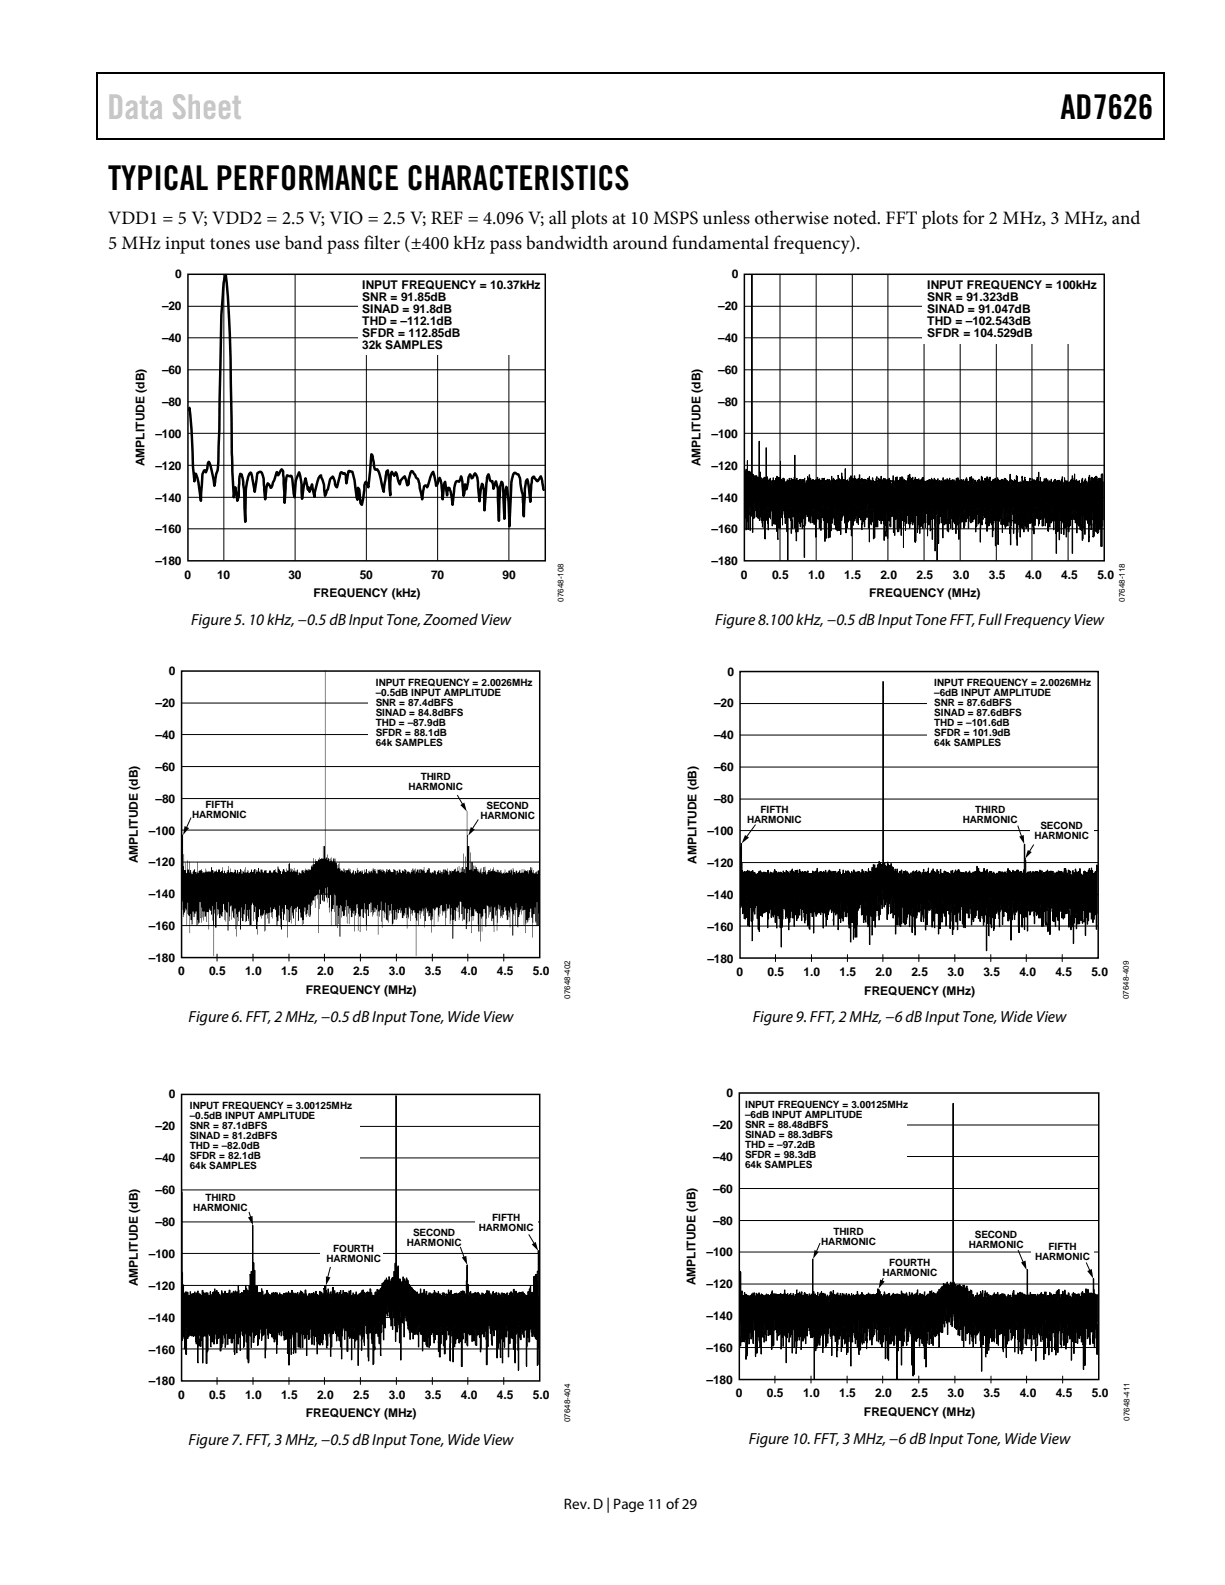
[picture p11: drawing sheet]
<svg xmlns="http://www.w3.org/2000/svg" width="216mm" height="279mm" viewBox="0 0 216 279" stroke-linecap="round" stroke-linejoin="round" font-family="sans-serif">
<defs><g id="words">
<text font-size="6" fill="#c1c1c1" x="18.9" y="20.9">Data Sheet</text>
<g font-size="6">
<text x="186.9" y="20.9">AD7626</text>
<text x="19" y="33.6">TYPICAL PERFORMANCE CHARACTERISTICS</text>
</g>
<g font-size="3.3">
<text x="19" y="39.5">VDD1 = 5 V; VDD2 = 2.5 V; VIO = 2.5 V; REF = 4.096 V; all plots at 10 MSPS unless otherwise noted. FFT plots for 2 MHz, 3 MHz, and</text>
<text x="19.1" y="43.8">5 MHz input tones use band pass filter (±400 kHz pass bandwidth around fundamental frequency).</text>
</g>
<g font-size="2.8">
<text x="33.7" y="110.2">Figure 5. 10 kHz, −0.5 dB Input Tone,Zoomed View</text>
<text x="126.1" y="110.2">Figure 8.100 kHz, −0.5 dB Input Tone FFT, Full Frequency View</text>
<text x="33.2" y="180.1">Figure 6. FFT, 2 MHz, −0.5 dB Input Tone, Wide View</text>
<text x="132.7" y="180.2">Figure 9. FFT, 2 MHz, −6 dB Input Tone, Wide View</text>
<text x="33.2" y="254.8">Figure 7. FFT, 3 MHz, −0.5 dB Input Tone,Wide View</text>
<text x="132" y="254.5">Figure 10. FFT, 3 MHz, −6 dB Input Tone, Wide View</text>
</g>
<text font-size="2.7" x="99.4" y="266">Rev. D | Page 11 of29</text>
<g font-size="2.1">
<text x="30.9" y="49.1">0</text>
<text x="63.8" y="50.9">INPUT FREQUENCY = 10.37kHz</text>
<text x="63.8" y="53.1">SNR = 91.85dB</text>
<text x="129" y="49.1">0</text>
<text x="163.4" y="50.9">INPUT FREQUENCY = 100kHz</text>
<text x="163.4" y="53.1">SNR = 91.323dB</text>
<text x="28.6" y="54.7">–20</text>
<text x="63.8" y="55.2">SINAD = 91.8dB</text>
<text x="63.8" y="57.3">THD = –112.1dB</text>
<text x="63.8" y="59.4">SFDR = 112.85dB</text>
<text x="126.6" y="54.7">–20</text>
<text x="163.4" y="55.2">SINAD = 91.047dB</text>
<text x="163.4" y="57.3">THD = –102.543dB</text>
<text x="163.4" y="59.4">SFDR = 104.529dB</text>
<text x="28.6" y="60.3">–40</text>
<text x="28.6" y="65.9">–60</text>
<text x="63.8" y="61.5">32k SAMPLES</text>
<text x="126.6" y="60.3">–40</text>
<text x="126.6" y="65.9">–60</text>
<text x="28.6" y="71.5">–80</text>
<text x="126.6" y="71.5">–80</text>
<text x="27.4" y="77.2">–100</text>
<text x="125.4" y="77.2">–100</text>
<text x="25.4" y="82.2" transform="rotate(-90 25.4 82.2)">AMPLITUDE (dB)</text>
<text x="27.4" y="82.8">–120</text>
<text x="123.5" y="82.2" transform="rotate(-90 123.5 82.2)">AMPLITUDE (dB)</text>
<text x="125.4" y="82.8">–120</text>
<text x="27.4" y="88.4">–140</text>
<text x="125.4" y="88.4">–140</text>
<text x="27.4" y="94">–160</text>
<text x="125.4" y="94">–160</text>
<text x="27.4" y="99.6">–180</text>
<text x="32.5" y="102">0</text>
<text x="38.3" y="102">10</text>
<text x="50.8" y="102">30</text>
<text x="63.4" y="102">50</text>
<text x="76" y="102">70</text>
<text x="88.6" y="102">90</text>
<text x="125.4" y="99.7">–180</text>
<text x="130.6" y="102">0</text>
<text x="136.1" y="102">0.5</text>
<text x="142.4" y="102">1.0</text>
<text x="148.8" y="102">1.5</text>
<text x="155.2" y="102">2.0</text>
<text x="161.5" y="102">2.5</text>
<text x="167.9" y="102">3.0</text>
<text x="174.3" y="102">3.5</text>
<text x="180.7" y="102">4.0</text>
<text x="187" y="102">4.5</text>
<text x="193.4" y="102">5.0</text>
<text x="55.3" y="105.3">FREQUENCY (kHz)</text>
<text x="153.2" y="105.3">FREQUENCY (MHz)</text>
<text x="29.8" y="119">0</text>
<text x="128.2" y="119.1">0</text>
<text x="27.4" y="124.6">–20</text>
<text x="125.8" y="124.7">–20</text>
<text x="27.4" y="130.2">–40</text>
<text x="125.8" y="130.3">–40</text>
<text x="27.4" y="135.9">–60</text>
<text x="125.8" y="136">–60</text>
<text x="27.4" y="141.5">–80</text>
<text x="125.8" y="141.6">–80</text>
<text x="26.2" y="147.1">–100</text>
<text x="124.7" y="147.2">–100</text>
<text x="24.3" y="152.1" transform="rotate(-90 24.3 152.1)">AMPLITUDE (dB)</text>
<text x="26.2" y="152.7">–120</text>
<text x="122.7" y="152.2" transform="rotate(-90 122.7 152.2)">AMPLITUDE (dB)</text>
<text x="124.7" y="152.8">–120</text>
<text x="26.2" y="158.3">–140</text>
<text x="124.7" y="158.4">–140</text>
<text x="26.2" y="164">–160</text>
<text x="124.7" y="164.1">–160</text>
<text x="26.2" y="169.6">–180</text>
<text x="31.4" y="171.9">0</text>
<text x="36.9" y="171.9">0.5</text>
<text x="43.2" y="171.9">1.0</text>
<text x="49.5" y="171.9">1.5</text>
<text x="55.9" y="171.9">2.0</text>
<text x="62.2" y="171.9">2.5</text>
<text x="68.6" y="171.9">3.0</text>
<text x="74.9" y="171.9">3.5</text>
<text x="81.2" y="171.9">4.0</text>
<text x="87.6" y="171.9">4.5</text>
<text x="93.9" y="171.9">5.0</text>
<text x="124.7" y="169.7">–180</text>
<text x="129.8" y="172">0</text>
<text x="135.3" y="172">0.5</text>
<text x="141.6" y="172">1.0</text>
<text x="148" y="172">1.5</text>
<text x="154.3" y="172">2.0</text>
<text x="160.6" y="172">2.5</text>
<text x="167" y="172">3.0</text>
<text x="173.3" y="172">3.5</text>
<text x="179.7" y="172">4.0</text>
<text x="186" y="172">4.5</text>
<text x="192.3" y="172">5.0</text>
<text x="53.9" y="175.2">FREQUENCY (MHz)</text>
<text x="152.3" y="175.3">FREQUENCY (MHz)</text>
<text x="29.8" y="193.6">0</text>
<text x="128.1" y="193.4">0</text>
<text x="27.4" y="199.3">–20</text>
<text x="125.7" y="199">–20</text>
<text x="27.4" y="204.9">–40</text>
<text x="125.7" y="204.6">–40</text>
<text x="27.4" y="210.5">–60</text>
<text x="125.7" y="210.2">–60</text>
<text x="125.7" y="215.9">–80</text>
<text x="26.2" y="221.7">–100</text>
<text x="27.4" y="216.1">–80</text>
<text x="124.5" y="221.5">–100</text>
<text x="24.3" y="226.8" transform="rotate(-90 24.3 226.8)">AMPLITUDE (dB)</text>
<text x="26.2" y="227.4">–120</text>
<text x="122.6" y="226.5" transform="rotate(-90 122.6 226.5)">AMPLITUDE (dB)</text>
<text x="124.5" y="227.1">–120</text>
<text x="26.2" y="233">–140</text>
<text x="124.5" y="232.7">–140</text>
<text x="26.2" y="238.6">–160</text>
<text x="124.5" y="238.4">–160</text>
<text x="26.2" y="244.2">–180</text>
<text x="124.5" y="244">–180</text>
<text x="31.4" y="246.6">0</text>
<text x="36.9" y="246.6">0.5</text>
<text x="43.2" y="246.6">1.0</text>
<text x="49.5" y="246.6">1.5</text>
<text x="53.9" y="249.9">FREQUENCY (MHz)</text>
<text x="55.9" y="246.6">2.0</text>
<text x="62.2" y="246.6">2.5</text>
<text x="68.6" y="246.6">3.0</text>
<text x="74.9" y="246.6">3.5</text>
<text x="81.2" y="246.6">4.0</text>
<text x="87.6" y="246.6">4.5</text>
<text x="93.9" y="246.6">5.0</text>
<text x="129.7" y="246.3">0</text>
<text x="135.2" y="246.3">0.5</text>
<text x="141.5" y="246.3">1.0</text>
<text x="147.9" y="246.3">1.5</text>
<text x="152.3" y="249.6">FREQUENCY (MHz)</text>
<text x="154.3" y="246.3">2.0</text>
<text x="160.6" y="246.3">2.5</text>
<text x="167" y="246.3">3.0</text>
<text x="173.4" y="246.3">3.5</text>
<text x="179.7" y="246.3">4.0</text>
<text x="186.1" y="246.3">4.5</text>
<text x="192.4" y="246.3">5.0</text>
</g>
<g font-size="1.8">
<text x="66.2" y="120.9">INPUT FREQUENCY = 2.0026MHz</text>
<text x="66.2" y="122.6">–0.5dB INPUT AMPLITUDE</text>
<text x="66.2" y="124.4">SNR = 87.4dBFS</text>
<text x="164.6" y="121">INPUT FREQUENCY = 2.0026MHz</text>
<text x="164.6" y="122.7">–6dB INPUT AMPLITUDE</text>
<text x="164.6" y="124.5">SNR = 87.6dBFS</text>
<text x="66.2" y="126.2">SINAD = 84.8dBFS</text>
<text x="66.2" y="127.9">THD = –87.9dB</text>
<text x="66.2" y="129.7">SFDR = 88.1dB</text>
<text x="66.2" y="131.5">64k SAMPLES</text>
<text x="164.6" y="126.3">SINAD = 87.6dBFS</text>
<text x="164.6" y="128">THD = –101.6dB</text>
<text x="164.6" y="129.8">SFDR = 101.9dB</text>
<text x="164.6" y="131.5">64k SAMPLES</text>
<text x="74.1" y="137.5">THIRD</text>
<text x="36.2" y="142.5">FIFTH</text>
<text x="72" y="139.3">HARMONIC</text>
<text x="85.7" y="142.6">SECOND</text>
<text x="134" y="143.3">FIFTH</text>
<text x="171.9" y="143.3">THIRD</text>
<text x="33.9" y="144.3">HARMONIC</text>
<text x="84.7" y="144.3">HARMONIC</text>
<text x="131.7" y="145">HARMONIC</text>
<text x="169.7" y="145">HARMONIC</text>
<text x="182.3" y="147.9">HARMONIC</text>
<text x="183.4" y="146.2">SECOND</text>
<text x="33.4" y="195.5">INPUT FREQUENCY = 3.00125MHz</text>
<text x="33.4" y="197.3">–0.5dB INPUT AMPLITUDE</text>
<text x="131.3" y="195.3">INPUT FREQUENCY = 3.00125MHz</text>
<text x="131.3" y="197">–6dB INPUT AMPLITUDE</text>
<text x="33.4" y="199">SNR = 87.1dBFS</text>
<text x="33.4" y="200.8">SINAD = 81.2dBFS</text>
<text x="33.4" y="202.6">THD = –82.0dB</text>
<text x="131.3" y="198.8">SNR = 88.48dBFS</text>
<text x="131.3" y="200.6">SINAD = 88.3dBFS</text>
<text x="131.3" y="202.3">THD = –97.2dB</text>
<text x="33.4" y="204.3">SFDR = 82.1dB</text>
<text x="33.4" y="206.1">64k SAMPLES</text>
<text x="131.3" y="204.1">SFDR = 98.3dB</text>
<text x="131.3" y="205.8">64k SAMPLES</text>
<text x="34" y="213.5">HARMONIC</text>
<text x="36.2" y="211.8">THIRD</text>
<text x="86.8" y="215.3">FIFTH</text>
<text x="58.7" y="220.7">FOURTH</text>
<text x="71.7" y="219.6">HARMONIC</text>
<text x="72.8" y="217.8">SECOND</text>
<text x="84.4" y="217.1">HARMONIC</text>
<text x="144.8" y="219.5">HARMONIC</text>
<text x="146.9" y="217.8">THIRD</text>
<text x="170.7" y="219.9">HARMONIC</text>
<text x="171.8" y="218.2">SECOND</text>
<text x="184.8" y="220.3">FIFTH</text>
<text x="57.5" y="222.5">HARMONIC</text>
<text x="155.5" y="224.9">HARMONIC</text>
<text x="156.7" y="223.1">FOURTH</text>
<text x="182.4" y="222.1">HARMONIC</text>
</g>
<g font-size="1.4">
<text x="99.3" y="106.1" transform="rotate(-90 99.3 106.1)">07648-108</text>
<text x="198.2" y="106.1" transform="rotate(-90 198.2 106.1)">07648-118</text>
<text x="100.5" y="176" transform="rotate(-90 100.5 176)">07648-402</text>
<text x="198.9" y="176.1" transform="rotate(-90 198.9 176.1)">07648-409</text>
<text x="100.5" y="250.7" transform="rotate(-90 100.5 250.7)">07648-404</text>
<text x="199.1" y="250.4" transform="rotate(-90 199.1 250.4)">07648-411</text>
</g>
</g></defs>
<path d="M16.9 12.7h.2v1h-.2zM16.9 12.7h.2v.3h-.2zM82.5 12.7h.3v.3h-.3zM205.1 12.7h.3v1h-.3zM205.1 12.7h.3v.3h-.3zM16.9 24.4h.2v.2h-.2zM82.3 24.4h.2v.2h-.2zM205.1 24.4h.3v.2h-.3z" fill="#000"/>
<path d="M17 13.7v10.7M17.1 12.8h65.4M82.8 12.8h122.3M205.2 13.7v10.7M17.1 24.5h188" fill="none" stroke="#000" stroke-width=".25"/>
<g fill="none" stroke="#000" stroke-width=".18">
<path d="M33.1 59.5h63M33.1 54h63M39.4 48.4v50.5M52 48.4v50.5M64.6 48.4v50.5M77.1 48.4v50.5M89.7 48.4v50.5M33.1 76.4h63M33.1 70.8h63M33.1 65.2h63M33.1 93.2h63M33.1 87.7h63"/>
<path d="M33.1 82h63"/>
</g>
<path d="M33.3 72.2l.1-.3 .4 4.1 .2 6.2 .3 2.6 .1-1.3h.1a20.2 20.2 0 0 1 .9 4.8l.3-4.7 .3-.7 .3 .4 .4-1.7 .1-.2 .3 .8 .7 3.4 .3-1.8 .3-1 .3-7 .2-12.7a104 104 0 0 1 .7-14l.2-.6 .1 1.1a486.5 486.5 0 0 1 1 31.4l.3 6.7 .3-1.8 .3 2.4 .3-.9 .1-2.9 .1-1a1.71 1.71 0 0 1 .6 1.4l.3 7.1 .1-2.3a17.4 17.4 0 0 1 .5-5.9l.3-.5h.1l.7 3.4 .4-2.9a.5 .5 0 0 1 .5-.6 .5 .5 0 0 1 .5 .6l.2 .6 .2 3.6 .2-1.9 .3-.9 .5 .8 .1-.1 1-2.7 .2 .6 .6-1.1 .3 .5 .3 5.4 .2-3.7 .2-1.1 .8 .2 .5 3.7 .1-1.1a6.2 6.2 0 0 1 .7-3.3 14.7 14.7 0 0 1 .5 4.6l.7-3.6 .4 2 .1-.4 .2 .8 .4-1.3 .4 2.2a11.8 11.8 0 0 1 .9-3.6l.3-.2 .1 .4a6 6 0 0 1 .5 2.8l.1 .4 .5-1.2 .2-.8a1.59 1.59 0 0 1 .6-1.3 2.38 2.38 0 0 1 .5 1.5l.3 .3 .7-2.6 .4 .2 .2-.1 .1 .1a.88 .88 0 0 1 .2 1l.1 .7 .3-2.1 .7 .1 .4 1.4 .4 3.3 .1 .2 .1-2.1 .2 .3 .2 2.2 .3 .5 .4-2.4a2.77 2.77 0 0 1 .3-1.7l.4 1 .5-5.8 .3 .4 .4 2.2 .4 .1 .4 .8 .7 3.1 .5-3.5 .2-.3 .5 4.4v-2.6l.2-1.5 .5 .7 .3-.6 .7 2.1 .2-.8 .6-.6 .5 1.6 .1-.1 .1-1 .5-1.4h.2l.7 1.1a1.99 1.99 0 0 1 .6 1.8l.4 2 .2-1.7a.62 .62 0 0 1 .5-.7l.2 .3 .6-1.9 .4-.8 .6 2.4 .6-1.4 .1 .4 .4 3.4 .2-2.2 .2-.9 .4 2.4 .2-1.3 .2 .1 .2 .5 .4 2.4 .2-2a4.2 4.2 0 0 1 .5-2.2l.4 .1 .4-.9 .2 .9 .2 2.5 .3-2 .2 .9 .4-2.2 .2-.5 .3 .7 .2-.1 .4-.8 .3 .4 .2 .9 .3 3.7 .4-3.1 .2 .3 .2 .8 .1 3.6 .4-5.8 .3-.6 .3 1.1 .4 .1 .2 1.4 .4-1.4 .4 1.4 .1 5.6 .2-5.7 .3-1.2 .1 .2 .1 .5 .3 5.9 .2-4.8 .2-.9a36.7 36.7 0 0 1 .5 7l.3-6.5a5.6 5.6 0 0 1 .6-3 1.18 1.18 0 0 1 1 1.2v.6a22.4 22.4 0 0 1 .6 5.9l.2-4.8 .2-1.4 .2-.3 .6 4 .2-3.7a.62 .62 0 0 1 .4-.8l.6 .8 .6-.8 .5 2.3" fill="none" stroke="#000" stroke-width=".44"/>
<path d="M63.1 48.4h33v14.1h-33z" fill="#fff"/>
<path d="M33.1 48.4h63v50.5h-63z" fill="none" stroke="#000" stroke-width=".26"/>
<g fill="none" stroke="#000" stroke-width=".18">
<path d="M32 135.1h63.1M32 129.5h63.1M32 123.9h63.1M32 157.6h63.1M32 152h63.1M32 146.3h63.1M32 140.8h63.1M32 163.2h63.1M38.3 168.2v1.2M44.6 168.2v1.2M50.9 168.2v1.2M57.2 168.2v1.2"/>
<path d="M63.5 168.2v1.2M69.9 168.2v1.2M76.2 168.2v1.2M82.4 168.2v1.2M88.8 168.2v1.2"/>
</g>
<path d="M64.9 118.3h30.2v13.7h-30.2z" fill="#fff"/>
<path d="M32 118.3h63.1v50.5h-63.1z" fill="none" stroke="#000" stroke-width=".26"/>
<path d="M32 135l.1 12.1h.2v5.6l.1-2.1v2.8h.3l.1-1.3v1.8h.2v-2.2l.1 1.6h.2l.1-1.4v1.9l.1-.4h.2l.1 .7h.1v-.4l.4-.5 .1 .5h.2v.2l.1 .1v-2l.2 1.9 .1-.4h.3l.1-.3 .3 .3v.4l.3-.2 .1 .2 .1-.8 .2 .6h.2v-.2h.2v.2l.1-.2v.2a.45 .45 0 0 0 .3-.7v-.2h.2l-.1 .5 .3 .2v.4l.1-.4 .1 .2 .1-.2h.2v-.2l.2 .4h.1l.1-.5 .3 .1v.4h.2v-.2a.31 .31 0 0 0 .2-.2 .31 .31 0 0 0-.1-.3l.1-.2 .1 1.1h.2v-.4h.2v.4l.1 .1 .1-.3h.2v-.3h.2v-.7l.1 1.1h.1v-.7l.2 .1-.1 .5 .6 .1 .2-.2-.1-.3 .3 .1a.45 .45 0 0 0 .2 .6v-.6h.1l.1 .6v-.3h.3v-.5h.2v.8l.1-.6 .1 .6v-.5h.2v.2l.2 .1 .1-1 .1 1 .3-.1 .1-.3 .1 .5 .4-.2v-.4h.2v.4h.3l.1-.5h.2l.1 .8 .1-.6 .3 .3 .1-.7 .1 .7 .2 .1v-.5h.4v.4h.1v.2l.1-.5 .1 .1 .4-.1-.1 .3 .2 .2 .3-.1v-.3h.4v.3l.2-.1 .1 .2v-.4h.1v-.1h.3v-.2l.1 .5h.1l.2 .2v-1.1h.2l-.1 .3 .2 .2h.1v.2a.4 .4 0 0 1 .2 .6h.2v-.4h.1l.1-.5h.1l.1 .4 .1-.3v.4h.3v-.6l.1 .4h.2v-1.2l.1-.2h.2v1.6l.1-.6 .1 .4 .1-.4 .1 .1 .1 .5v-.2h.2l.1-.5 .1 .7 .1-.2h.2v.2v-.4h.2v.9h.1a.27 .27 0 0 1 0-.3 .27 .27 0 0 1 .2-.2v.2l.3 .1v-.5l.4-.1v.3l.2 .2v-.4h.1v-.4l.1 .3 .3-.1v.2h.2v-.3l.3 .2 .2-.8 .2 .2v-.4h.1v-1.1l.1 1h.2l.1-.9 .1 .4 .3 .1 .1-.5 .2 .2v-.4l.1 .2h.3v-.1h.2v-2.2l.1 2.2h.1v-2.2h.2v-30.9l.1 33.1 .2-.2 .1 .5v-1l.1 .1v.6h.2l-.1 .1h.2v.5l.1-.1 .1-.6h.1l.1 .7h.2l.1-.6 .1 .6v-.6h.2v.8h.3l.1 1 .1-.1v-.7l.2-.2v1h.2v.4l.1-.1 .2 .1h.1l.1 .2v-.6h.2l.2 .7v-.4a.31 .31 0 0 0 .3 0 .31 .31 0 0 0 .2-.3h.2l.1 .6 .1-.5v.8l.3-.1 .1-.5 .2 .1v.7l.2-.2v-.5h.1v.3l.2 .1v-.9l.2 .9 .1-.5h.1v.3h.1v-.2h.3v.3l.3-.3v.6a.45 .45 0 0 0 .2-.7l.1-.1a.31 .31 0 0 0-.1 .3 .31 .31 0 0 0 .3 .2v-.6h.2a.58 .58 0 0 0 .1 .8l.1-.5h.2v.2l.2 .1v-.3h.2v-.2l.2 .5 .1-.8 .1 .5 .1-.1v-.2h.2v.8a.51 .51 0 0 0 .2-.7l.1 .7 .1-.7 .3 .1 .1-.2v.3l.2-.2 .1 .4 .1-.1v-.3h.2v.2h.2l.1 .5 .2-.8h.2v.5l.1-.3h.1l.1-.2h.1v.3h.2v.2h.4l.1-.5 .4 .3 .1 .7v-.7h.2v.3h.2v-.5h.3v.4l.1 .2h.1v-.4h.3l.2 .2v-.5l.3 .2v.6l.1-.5 .1 .2h.2l.1-.2v.2l.3 .3 .1-.6 .2 .3v-.6h.2v.4h.1v-.2h.1v.7l.1-.9 .2 .6 .1-.4h.2v.5l.1-.5h.2l.1 .6v-.7l.5 .3 .2-.7 .1 1.1h.2v-.2l.1 .1v-.5l.3 .1v-.4l.3 .1v.7h.2v.2l.2-.3 .3 .1v-.4l.3 .1v.2a.23 .23 0 0 0 0 .3 .23 .23 0 0 0 .2 .1v-.4h.2l.1-.3h.1v.5h.2l.1-.4v.2h.2l.1 .4 .1-.9 .2 .6v-.5h.3v.2l.2 .1 .1-.5 .1 1.1h.2v-.7l.2 .1 .1-.1 .1 .3v-.3h.4v-.2h.2v-.2l.2 .6v-.2h.2v-.7l.1 .7a.81 .81 0 0 0 .2-.8l.1 1.1h.2v-.7l.2 .6v-.9h.2l.1 .9v-3.2v2.7h.2l.1 .7v-2.9l.1 1.8h.2l.1-9.8v4.2h.1l-.1 1.9h.3v4.3a.51 .51 0 0 0 .2-.7v-2.4l.1 3 .1-1.3h.2v1.6l.1-1 .1 .6h.2l.1-.6v.6h.1v-.4h.1l.1 .7 .2-.3v.5l.2-.2v.3h.1v-.5l.2-.3 .1 1.1 .1-.4h.2v-.9h.2l-.1 .8 .1 .1v-.9l.3 1.4 .2-.2v-.3h.2v-.3h.2l.1 .3v-.6l.1 .4h.3l.1-.7 .1 .7h.3v.2h.3v-.4l.1 .5 .2-.4v.3h.2l.1 .2v-.4l.1-.1 .1 .6 .4-.1v-.2l.2 .3v-.7l.1 .6h.1l.1-.2 .3 .2v-.4h.2v-.1l.2 .4v-.5h.2l.2 .9v-1.2l.1 .7h.3v.3l.1-.5h.3v.4h.1l.3-.5 .1 .5a.45 .45 0 0 0 .3-.7h.1l-.1 .6h.3v-.6l.1 .4 .1-.2 .2 .2 .3-.2 .1 .6 .1-.6h.3v-.6h.1v.6l.2-.4v.8h.2v-.4h.1v.6h.1l.2-.3 .1 .3v-.3l.2-.2 .1 .6v-.6l.2-.1 .1 5.3-.2 4.5h-.2l-.1-4.2v4.2l-.1-.6-.2-.1v-2.5l-.1 1.1h-.2l-.1 4.2-.1-3.6h-.2v-1.5h-.1l-.1 1.5-.1 .5-.2-.4-.1 .8h-.1v-.4h-.2v2.2l-.1 .1v-4.2l-.2 .1v2.8l-.1-2.8-.3 .1 .1-.7-.1-.1v1.5l-.2-1-.2 1-.1 .1v.4h-.2v1.8l-.1-3.5-.2 .4-.1-1.2v3.9l-.1-.1v-2.6h-.2v1l-.1-.3v3.8h-.2v-4.2l-.1-.5h-.2v-.4l-.2 3.7v-2.6l-.1 .8-.1-1.2v1.6l-.3 .1-.1-1.7h-.1l-.1-.7-.2 1.4h-.2v.6h-.1l-.1-1.4v1.2l-.1-.1-.1 .3v-2.2l-.1 .7h-.2l-.1-.8-.2 4.6v-3.6l-.2 .1 .1 .8h-.2l-.1-1.6-.2 4.5-.1-2.4h-.1v.5h-.2v-2.5l-.1-.1v1h-.2v.5l-.2-1.3v1.7v-2h-.2l-.1-.2-.1 3.8h-.2l-.1-3.1h-.2v1.3l-.2 .1v2.6l-.1-2.3-.2-.2v4.3l-.1-5h-.1v3.2h-.2l-.1-3.2-.2-.1v-.2h-.2v-.3l-.1-.2-.1 1.2a.58 .58 0 0 0-.2 .8h-.1l-.1-.7v2.9l-.1 .1-.1-4.5-.2 .4-.1 2.1-.1-2.3h-.2l-.1 3.6h-.2v-3.6h-.2v1.9h-.2l-.1-2.3-.1 2.6v-1.3h-.2l-.1-2.2h-.2v3.3l-.1-2.6-.1 1.2-.1-.7-.2-.2-.1 .1-.1 2.4h-.1l-.1-2-.1 1.7a.95 .95 0 0 0-.1 1l-.1 2.4-.2-5.5-.1 2.3-.2 .6v-3.4l-.1 .7h-.4v.3l-.1-1.1-.1 3.8-.1-.1v-2.6h-.2v.4l-.1-.2h-.2v.7l-.1-1.9h-.2l-.1 1.5-.2-.9v1.6l-.1-.3v1.1l-.2-.1 .1-2.4h-.4l-.1 .5-.2-.1v3v-3.2h-.2v1.9l-.2-.5v2.8l-.1-2.1-.2-.1v-1.2a.36 .36 0 0 1-.3 .6v-1.1l-.3 .5v-.8l-.1-.2v1.6a.81 .81 0 0 1-.2 .9l-.1 1v-3.3l-.1 1.3-.1-1-.2-.3v.5h-.1v.3h-.1l-.1 1v-1.5h-.2l-.1 2.7-.1-2.2h-.1v1.2l-.2 .1-.1 6.2v-6.7l-.1-.9-.2-.1v-.4l-.2 .1v.9l-.3-1-.2 2v-2.2h-.2v-.4l-.1 2.2-.2-.8v2.5l-.1-1.9h-.1v-1.7h-.2v1.1l-.1-.2v.5l-.2-.1v.4h-.3v-1.3l-.1 .4-.1 .1v-.9l-.1 .3h-.2v.6h-.2l-.1-.8-.1 2-.1-1.8-.1 1.7h-.3l.1-1.6-.2-.1v2.4l-.2 .4v-3.8l-.1 1.6h-.1v-.5h-.3l-.1 2.2-.1-3.2-.1 2.9v-.2l-.3-.1-.1-3v1.9l-.1-.3-.1 1.1v-1.3h-.3v2.9l-.1 .1-.1-4.6-.1 .7a.81 .81 0 0 1-.1 .9v1.1l-.2-.1 .1-.8h-.2l-.1 4.1v-5.3l-.1 2-.1-1.2h-.2v-.2v.7h-.2l-.1-.8v.9l-.3 .7v-1.2l-.1 .4-.1-.1 .1-1.6h-.2v1.8l-.1-1.5h-.2v2.1h-.2v-1.2h-.1v3.7l-.2-.8v-2.2l-.2-.8v-1l-.2 2.6h-.1v-1.6l-.2 1.5v-1.5a.58 .58 0 0 0-.2 .8l-.1 3.3h-.1v-1.9a.81 .81 0 0 0-.1-.9l-.1-.4-.1 3v-4l-.2-.8-.1 .2v1.5h-.1v.4h-.1l-.1 2.8v-3.7l-.1 .6-.2-.6-.1 1.2h-.3v-1.2v-.4l-.2 .1-.1 2.7-.1-3.2h-.2l.1 3-.2 .1-.1-4.2-.2 2.8-.4 .1v-.8h-.1v1l-.1-1.5a.45 .45 0 0 0-.2-.7v5.6h-.2v-5l-.1 2.8-.1-1.4-.1 2.1v-4h-.2v3.6h-.2v-5.4l-.2 3v-3.3l-.1 2.7h-.3v.4l-.1 .1-.1 2.5v-5.4l-.2-.1v3.2l-.1-2.6h-.2v-1.9l-.1 2.7-.1-.9h-.2v-1.7v1.3l-.2 .1 .1 1h-.3l-.1-1.5v1.4h-.2v-1.1h-.1v1.7h-.2l-.1-2.6-.1 7.7-.1-6.9h-.2v.8v-.6h-.2l-.1 .2v2.1l-.1-2.1-.1 .8-.1-.1-.2 .1v.7l-.2-.4-.1 2.1-.2 .5-.1-.1v-2.1h-.1v1.8l-.1 .1-.1-1-.2 1.3-.1-.5h-.1v-1.2h-.1l-.1 2.9-.1-.7h-.2v1l-.1-1.5h-.2l-.1-1.5h-.2v2.1h-.2v-2.5h-.2v1l-.1-.7v3l-.1-3-.1 .2-.2-.1v1.7h-.2l-.2-2.2v3.1l-.2-.6v-2.2l-.1 2.5h-.3v-2.1v4.9l-.1-5.1h-.2l-.1 2.1v-2.8h-.2l.1 1.7h-.2l-.1-.2v1.2h-.1v-2l-.1 .6h-.1v3.1h-.2l-.1-.6-.1-3.7v1.8h-.3l.1 1h-.2v.8h-.2l-.1-2.9-.1 .1-.1-.4v.2h-.3l-.1 1.7v-1.1l-.2 .1v.8v-1.7l-.2 .1a.71 .71 0 0 1-.1 .8v1.9h-.2v-1.8h-.2v.9h-.1l.1-.9-.1 .2h-.2v2.9l-.2-3.7-.1 3.8v-3.2l-.1 .2v.3l-.3-.1-.1 .6v-.7l-.2 .3v-1.4a.51 .51 0 0 0-.2 .8v.7h-.1v.7l-.1 .1-.1 2.2v-.9h-.2l-.1-4-.1 .1v.9h-.1l-.1-1.3-.1 2.9v-3.3l-.1 .2a.87 .87 0 0 0-.2 .9v2.9h-.3v-2.8l-.2 2.1-.3-2v2h-.1l-.1 .1v-3.1l-.1 1.8-.1-.9-.1 .8-.1 .1v1.2h-.2l-.2-2.4v3.9h-.2v-3.4l-.1 .2a.97 .97 0 0 0-.2 1l.1 .6-.2 .1v.8v-1.5l-.2-.6-.1 4v-1.3l-.1-.1v-3.5h-.2l.1 1.7h-.2v-.2h-.1l-.1-1.2-.2 1.6v-2.5h-.2l-.1 2-.1 .8-.1-3.4v5h-.2v-3.1l-.3-.1-.1 1.7v-2l-.1 1.7-.1-2.8h-.2l-.1 2.2h-.2l-.1-.4v.6h-.3v-.6l-.1-.1a.81 .81 0 0 0-.2-.9v1.2l-.1-2.4v4.5h-.3v-3.2l-.2 .7v7.5l-.2-8.8-.1 1.5h-.2v-.6l-.2-.1v-.3l-.2 .2v3.5v-3.1h-.4l-.1 1.7v-.9h-.2l-.1-.9-.1 1.5-.1 .1-.1-1.6-.2-.7v2.7l-.1-.9h-.1v-2.8h-.1v3.6h-.2l-.1 .3-.1-.7v1h-.2v-2.5h-.1v.3h-.2v.7h-.2v-1h-.2v2.3h-.1v-.8h-.2l-.1-1.1v3.4l-.1-3-.3-.1v-2.3l-.1 4.1-.1-2.9-.2 .2v-.3h-.1v.7h-.2l.1 .3h-.1l-.1 .5-.1-1.5a3.5 3.5 0 0 0-.2-1.9z" fill-rule="evenodd" fill="#000"/>
<g fill="none" stroke="#000" stroke-width=".18">
<path d="M33.7 144.1l-.9 2M80.6 140.2l1.1 1.8M84.3 144.5l-1.1 1.7M32 198.6h63.1M32 215.4h63.1M32 209.8h63.1M32 204.1h63.1M32 237.8h63.1M32 232.2h63.1M32 226.6h63.1M32 221h63.1M38.3 242.8v1.2"/>
<path d="M44.6 242.8v1.2M50.9 242.8v1.2M57.2 242.8v1.2M63.5 242.8v1.2M69.9 242.8v1.2M76.2 242.8v1.2M82.4 242.8v1.2M88.8 242.8v1.2"/>
</g>
<path d="M32.5 145.6l.8 .4-1 1.2zM81.1 141.9l.7-.4 .5 1.6zM83 145.8l.7 .4-1.2 1.1z" fill="#000"/>
<path d="M32.1 192.9h31.2v14.2h-31.2z" fill="#fff"/>
<path d="M32 192.9h63.1v50.5h-63.1z" fill="none" stroke="#000" stroke-width=".26"/>
<path d="M32 210.1l.1 14.1 .1 3.5 .2-1.2v1.9l.1-.5 .2 .4v-.6l.1 .6 .2-.6v.2l.1-.1v.7l.1-.1 .3 .1 .1-.8v.4l.2 .1v.2l.2-.4 .1 .4v-.3l.3-.4 .2 .7 .1-.5 .1 .2 .1-.5v.3l.2 .1v.5h.2v-.4v.4h.1v-.1h.2v-.9h.2v.9v-.5l.3 .1v.4v-.5l.3 .2v-.3l.3 .1v.9l.1-.4h.2v-.1l.1-.6v.4l.4 .4v-.7l.3-.1 .1-.5 .1 1.1 .1 .1 .2-.9v.6l.2-.3v.4l.3 .2 .1 .3 .2-1.2v.5l.4 .1 .2-.2v-.3v.9h.1l.1-.5v.1l.1-.1 .2 .4v-.3l.2-.1v-.5l.1-.1v1.5v-.4h.2v.2l.1-.8 .3 .4v-.5l.1-.2 .2 .5 .1-.5 .1 .5 .2-.4 .1 .1v-1.1l.2 .8a.81 .81 0 0 0 .2 .9l.1-.4h.2v-.2l.1 .7v-.6h.2v-.4l.2 .3v.5l.2-1.7 .1 1.6v-1l.1 .4v-.1h.2v.6l.2-.2v-1.2h.1l.1 1v-3l.1 3v-3.6h.2l.1 3.6 .1-11.7v11.6l.1 .1v-5.2l.1 5v-3.6h.1v3.7l.1-.8 .1 1.2 .1-1.1v1.5l.1-1.5 .1-.1v1.6l.2-.6h.2l.1 .6v-.6h.2v-.6l.1 .5h.2v.7l.1 .1 .1-.2 .1 .2v-.4l.2 .3 .1-.3v-.6h.1v1l.2-.6v.3h.2l.1 .2 .2-.1v.4l.1-.8v.3l.3-.4 .1 .1v.7l.1-.6 .1 .3v-.4l.1-.1v.3l.3-.2v.5h.3v-.2l.1 .1v-.4l.1 .3h.2l-.1 .2 .4-.1 .1 .5v-.8h.1v.3l.2 .1v-.5h.2v.5l.1-.5 .1 .2h.1v-.4l.1 .6 .1-.4 .2 .1v.5l.3-1v.8l.2-.4 .2 .2v.3l.2-.1v-.4l.1 .3h.1l.2-.4v.6l.2 .2 .1-.7 .2 .3v-.6l.1 .1 .1 1 .1-.8h.1l.1 .4 .1-.2v.7l.1-.2v-1.1l.2-.1 .2 1.1 .2 .1 .1-.5 .2-.1 .1 .4 .2-.4 .2 .6v-.6l.1-.2 .2 .4h.2v.3v-.8h.2v.7l.1-.2 .1 .3v-.1h.1l.2-.1 .1-.6h.2v.4l.1-.3 .2 .6h.1l.1-1.3 .1 .1 .1 1.3-.1-1.9 .2 1.1v-1.1v.8l.3 1.1 .2-1.3 .1 1.5 .1-.9 .3-.1-.1 .3 .3 .5v-1.5l.2-.1v1.6a.89 .89 0 0 0 .1-.9l.1 .9 .1-.4h.2l.1 .3v-.6l.1 .7 .1-.3h.1v-.4l.3 .1v-.4h.1v1.2l.1-.4a.58 .58 0 0 0 .2-.8l.1 .5h.1v.5l.1-.7h.2l.1 .3 .1-.3 .3 .8 .1-1 .1 .5h.2v-.6v1l.4-.2v-.4l.2 .5h.2l.2-.7 .1 .7h.3l.1-.3h.2v-.2h.2v.8l.1-1.2 .2 .2v-.3v.3l.2 .1v.9l.2-.2a.52 .52 0 0 1 .2-.6l.2 .5v-.7l.1 .4v-.2h.2l.1 .2 .1-.9 .1 .7h.1v.6l.2-.2 .3 .1 .1 .3v-.9l.1-.1 .1 .3 .2-.1-.1-.6 .2 .1v.3l.2-.2v.4v-.5h.2l.1-.3 .1 .6 .1-1.5 .3-.1v.7l.1-.8 .1 .2 .1-.6v.4h.2v-.7l.1 .3 .3 .2 .1-.7v.8l.2 .2 .2-.6 .1 .2v-.4l.2-.1 .1 .2v-1.3l.2 1.8v-3.2l.2 .1v.4v-30l.1 31.9v-1.7h.1v2.3h.1l.1-2.5 .1 2.5h.2v-.2l.1 .6 .2-.1 .1 .2 .2-1.1v.9l.1 .1v-.6l.2-.1v1.2l.3-1.3v.3l.3 .2v1l.1-.4v.2l.2 .1v.4l.1-.2 .1 .1h.2v.3h.2v.4v-.2l.2 .3 .1-.2v.3h.3l.1-.2v.4h.1l.1 .4 .2-.2-.1-.2h.2v-.9l.1 .9 .3-.2 .2 .5 .1-1.1 .1 1.1 .2-.2v-.5h.1v.8v-.1h.3l.1-.5h.2l.1 1.3 .1-1.1 .2 .4 .1-.5 .2-.1v-.4l.2 .9v-.5h.2v.9l.1-.7 .3-.1v-.3l.1 .8 .1-.4 .3 .3 .1-.1 .1-.4h.1l.1 .5 .1-.5 .1 .7 .2-.1v-.4l.1 .1 .1-.1v.2l.2-.1 .1-.8v1.1h.2v-.7l.1-.1 .1 .2v-.4l.1 .9 .1-.2 .1 .2h.2l.1-.4 .1 .4 .1-.4v.6l.2-.7v.5l.5-.5 .2 .2v-.4l.2 .1 .1 .5v-.7h.2v.8l.1-.7v.5a.53 .53 0 0 0 .4-.8l.2-4.4v4.8l.1-1.4v2h.2l.1-.5 .1 .2 .1-.4 .2 .8 .1-.5 .1 .3 .2-.2 .1 .4v-.7h.2v.5v-.3l.2-.1 .1 .3 .1-.4 .1 .7 .2-.4v.6v-.3l.2-.1-.1 .2 .2-.1v-.5l.3 .1v.3l.2-.1 .1 .3 .2-.6 .1 .4 .1-.8 .1 .6 .1-.5h.1v.9v-.5h.2v.3l.2 .2 .3-.8v.2l.2 .2h.2l.1-.2 .1 .6v-.7l.1 .6v.1l.1-.1 .2-.5v.4l.2-.2v.3h.2v.4l.1-.9 .2 .1v.5l.2-.5 .2 .4 .3-.3v-.2h.2v.5l.3 .2v-.7l.2 .5 .1-.7v.4l.2-.2v.5h.2v-1.1h.1l.2 .7v.6l.1-1 .2 .5 .1 .1 .1-.1v.3v-.5l.2 .2v-.3l.1 .2 .2-.1 .1 .5v-.6l.3-.1v.6l.1-.3 .1 .1 .1 .3 .2-.1 .1 .1v.4l.2-.4v-.7h.3v-.5l.1 .7 .1-1.1v1.4l.2-.1 .1-.3 .2 .6 .1-3.3 .1-.1v3.1v-.1v-2.7l.2-.6h.1v3v-1.8h.2v2.5v-4.2v-.1h.2l-.1-3.5 .1-.1 .1 17.1-.1-1.7v-1.7v6.3l-.2 .2v-5.9v.3a1.03 1.03 0 0 0-.2 1l-.2-.3 .1-1.2-.1 1-.1-.4h-.1v-1l-.1 1.3-.3 .1-.1-2-.1-.1v.8l-.1-1.4v3a.45 .45 0 0 1-.2 .7v-2.7l-.2 1.9v-.9l-.1 .2-.1 5.8-.1-6.7v.2h-.2v-1.2l-.1 2.6-.3-.6v-1l-.1-.2-.1 2.1h-.2l-.1-.4h-.1v-2.6l-.2 8.5v-6.8l-.4 .4-.1 5.1-.1-4.9-.1 .1-.1 2.4v-2.3l-.1 .3-.3-.1v-1.4l-.1 1.4-.1-1.8v2.8h-.1v-1.6l-.1 4h-.1l-.1-5.6-.2 .3v1.8h-.2v-1.4v.1l-.2 3.1-.1-2.9-.3 5.7-.1-6.8h-.1v2.4v3.4l-.1-3.9-.2-.2v1.5l-.2 .9v-3.2h-.1v-.8v.1v5.6l-.1 .1v-4.9l-.5-.4v1.3l-.1 .1v-.8l-.1-.4-.1-.1v3l-.2-1v-2.8l-.2 1.6-.1-1.6-.2 .2v3.7l-.2-.1-.1 3.4-.1-4.5-.2-1.7-.1 .4v.9l-.1-1.8-.3 1.2-.1-.7-.1 3.3-.2 .6v-4v1.5l-.2-1.8v1.2l-.4 .1v-1.6v3.5h-.1l-.2-3.8-.1 3-.1-1.3-.2 1.2-.1 .2v-1.6l-.2 .3-.1-1.5v1.6h-.2l-.1-1.6-.2 3.6-.1-3.1-.1 2-.2-1.6v2.1v-3l-.1 1.2-.2-.5-.1 1.6-.1-.5v5.3l-.2 .1v-6.3v1.3l-.2 .2v.4l-.1-1.4v1.6l-.2-1v-2.1v2l-.2 .3-.1-1.4-.2 2.4-.1-3.2v3.7l-.3-3.1-.1 5.8-.1-5.7v.1l-.1-.1v1l-.1 .1-.1 4.4-.2-5.6-.2 1v-.8l-.1-.1v.1l-.1-.5v2l-.2 .2v-1l-.1 3.3v.1l-.2 .1v-1.6v.2l-.2-.1v-2h-.1v-1.5l-.1 .2-.1 2.9-.2 .1v-.3v2.6h-.2v-4.8v3.8h-.1v-3.1l-.2 .2-.1-.1-.1-.8-.2 1.7v-1.3h-.2v1.9l-.1-1.8-.3-.3v.5l-.2 .1v-1l-.1 2.9-.1-1.9-.1 2.3v-1.7l-.2-.1v-.6l-.1 2.3-.1-1.5v1.1h-.1v-1.9l-.2-.1v-.2v1.7h-.2v-2.5v.6l-.2 .2-.1 3.3v-3.3h-.1v.4l-.2-.1v-1.5l-.1 1.1-.2-.4-.1 3.1v-3.5l-.1 1.4v-.2h-.2l-.1-.6-.1 .7-.3-.2v.2v.8l-.1-2.4-.2 1.3v-.5l-.1 .2-.2-.5-.1 2v-1.2h-.1v-.9h-.2v.3v-.1l-.1-1.5-.1-.1v.2l-.2 .1v-.9h-.1l-.1-.3-.1 4-.1-3.4-.1-.1v1l-.2-.3v-1.6h-.1v8.4l-.1-7v-.2l-.1 4.2-.2-4.9-.3 3-.1-.7-.1 .1-.1 2.3v-2.8l-.2-.1v-1.2l-.2-.2 .1-1.4-.2 .4v3.2l-.1-2-.2 1.3-.1-2.1-.1-.2-.1 .7v-.7l-.2-1.1v1.7l-.3-.8-.2 .8v2.1l-.1-.8-.1-.1v.2v2.8l-.1-3.5-.1 .7-.2-.1v-.4v1.9l-.2 .2v3.9l-.1-6-.1 4-.1-3.3-.1 .5v1.5l-.1-1.8-.1 1.3-.1-.3-.2 .3-.1-1.4v4.2v-.5h-.2v2.2a.72 .72 0 0 1-.2 .9v-7.2l-.1 3.5h-.1v-1.8l-.2-.8v.8l-.2-.1-.1 .2v4.8l-.2-.7v-3.2v-.9h-.2v-.1v-1.2l-.2-.3v-.3l-.2 1.9v2.1l-.2-3.3v1.6l-.1-.1v-1.6l-.2 4.3v-2.6l-.2-.4v-.7l-.2-.7-.1 7-.1-4.4-.2-.2v-.6v.2h-.2v.7v-.1l-.1-2.2-.1 3.5v-2.7l-.2-.1-.1 1.1-.2-1.8-.1 5.6v-4l-.1-1.3-.1 1.5v-.8l-.2-.6v1h-.2v-.9v.1v3.5h-.1l-.1-.1v-3.5v-.2h-.2l-.1 1.7-.1-2.3-.2 .3v-.2l-.1 .1-.1 1.6v4l-.1-3.5-.2 1.3v-3.7l-.2 1.3v1.4l-.1-2-.1 1.1h-.1v-1.9l-.1 2.8-.1-2-.1 .7-.3-.7-.1 .1-.1 .6v-.8l-.1 .1-.1 2.9v.1h-.2v1.7l-.2-5.1v.7l-.1 .3-.2-.4v2.5l-.1 .1v-1.3v1.7l-.2-.1-.1-2.8-.3 .4v-.7l-.3 2.6-.1-2.8v2.2l-.1 .3-.1-2.1v2.5h-.2v-1.3v.2a.81 .81 0 0 1-.2 .9v-2.7v1l-.2 .1 .1 3.3-.1 .1-.1-4.9h-.2v1.8v-.4l-.2-.1v2l-.2-2.4-.1 .1-.1 2.2-.1-.1-.2-3.1-.1 .6h-.1v1.7h-.1v-1.8l-.1 .8-.2 .1v3.7h-.1l-.1-5.2-.1-.2-.1 2.5-.2-2.4h-.1v3.9l-.1-2.8-.2-.1-.1 3h-.1l-.1-3.8-.1 3.6h-.2v-3l-.1 .4-.2-.1v3.8l-.1-2.8-.1 2.2-.2-2.2-.1 2.9v-2.7l-.1-1h-.1l-.1 3.6-.1 .3v-3.3l-.1 .4-.2-.3v5h-.2v-5.6l-.1 3.6v-4.2h-.2v.2v1.5h-.2l-.1-1-.1 1.2-.1-1-.1 .1-.1-.8-.1-.2-.2 1.1v-1.9l-.2 .3 .1 .8-.2 .6-.2-1.5-.2 4.8-.1-4.8-.1 2.2-.1-.3v.8l-.2 .1v-.8h-.2v-.7l-.1 .4-.1 .2-.1-.9-.1 .3-.2-.7-.3 1.5-.2-2.4-.2 5.9-.2-5.4h-.2v.6a.81 .81 0 0 1-.1 .9l-.1-.8-.1 1.6-.1-2.2-.2 .3-.1 1.6-.1-1.2v2.2l-.2 .2v-1.9l-.4-.5v.6h-.1l-.1 .3v-1.7v2.6h-.2v-2.9l-.1 1.1-.2-1.1v3.8l-.1-3.1v1.1l-.1-1.2-.2 .8-.1 5.2-.1-5-.1-.1v4.4v-4l-.2-.1v1.1l-.1-3.1-.2 1.1v2.6l-.2 .3v-2l-.2-.3-.1-2.1-.2 1.5v3.4l-.1 .1v-3.4l-.1-.1v1l-.2 .1v1.2l-.1-.6v-1.2h-.1v3.4l-.1-3.6-.1 .2-.1-.2-.2 3.9-.1-3.7-.1 .8-.1-.7v1.4l-.2 .2-.1-.2-.1-2.7-.1 2h-.1v-2.3l-.1 1.7-.1-.1v-.4v2.2l-.2-2.9-.2-.1v3l-.1 .5v-1.6l-.3-1.1-.1 2-.1 .1-.2 .6v-2.9v3.5h-.2v-4.2l-.3 2v-1.4l-.1-.1v.1l-.1 2.2-.1 .2-.2-2.9-.2 2.9h-.2v-2.7l-.2 2.4v-2.4h-.1l-.1 3.2-.1-1.8-.2-.2-.1-1v.7h-.1v-.6v3.4l-.2 .4v-2.5v4.5h-.2v-5.8l-.2 1v-1.9l-.1 1.9-.2 .1v4.7l-.1-4.2-.2 .2-.1-1.9v2.9l-.1-2.3h-.2v2.3l-.1-2.2-.1 .1v5.1l-.1-5.1-.1-.2-.1 1.9-.1-2.3-.1 .7-.3 .3v-.8l-.2-.6v1.3h-.1v-.6v.5h-.2v-.8l-.2 .1v.6l-.2 .3-.1-1.5v1.8l-.1-1.8-.1 4.7-.2-.1v-3l-.2-1.1v3.2v-2.2l-.2-.2v-1.4v1.8l-.1 .5h-.2zM43.9 213.6l.3 1.2M81.1 219.8l.7 1.9M93.2 217.6l1 1.8M58.2 223.3l-.5 2.1" fill="none" stroke="#000" stroke-width=".18"/>
<path d="M43.7 214.6l.8-.3 .1 1.7zM93.7 219.4l.7-.5 .5 1.6zM57.4 225l.8 .2-.8 1.4zM81.4 221.7l.8-.3 .2 1.6z" fill="#000"/>
<path d="M32 210.1l.1 14.1 .1 3.5 .2-1.2v1.9l.1-.5 .2 .4v-.6l.1 .6 .2-.6v.2l.1-.1v.7l.1-.1 .3 .1 .1-.8v.4l.2 .1v.2l.2-.4 .1 .4v-.3l.3-.4 .2 .7 .1-.5 .1 .2 .1-.5v.3l.2 .1v.5h.2v-.4v.4h.1v-.1h.2v-.9h.2v.9v-.5l.3 .1v.4v-.5l.3 .2v-.3l.3 .1v.9l.1-.4h.2v-.1l.1-.6v.4l.4 .4v-.7l.3-.1 .1-.5 .1 1.1 .1 .1 .2-.9v.6l.2-.3v.4l.3 .2 .1 .3 .2-1.2v.5l.4 .1 .2-.2v-.3v.9h.1l.1-.5v.1l.1-.1 .2 .4v-.3l.2-.1v-.5l.1-.1v1.5v-.4h.2v.2l.1-.8 .3 .4v-.5l.1-.2 .2 .5 .1-.5 .1 .5 .2-.4 .1 .1v-1.1l.2 .8a.81 .81 0 0 0 .2 .9l.1-.4h.2v-.2l.1 .7v-.6h.2v-.4l.2 .3v.5l.2-1.7 .1 1.6v-1l.1 .4v-.1h.2v.6l.2-.2v-1.2h.1l.1 1v-3l.1 3v-3.6h.2l.1 3.6 .1-11.7v11.6l.1 .1v-5.2l.1 5v-3.6h.1v3.7l.1-.8 .1 1.2 .1-1.1v1.5l.1-1.5 .1-.1v1.6l.2-.6h.2l.1 .6v-.6h.2v-.6l.1 .5h.2v.7l.1 .1 .1-.2 .1 .2v-.4l.2 .3 .1-.3v-.6h.1v1l.2-.6v.3h.2l.1 .2 .2-.1v.4l.1-.8v.3l.3-.4 .1 .1v.7l.1-.6 .1 .3v-.4l.1-.1v.3l.3-.2v.5h.3v-.2l.1 .1v-.4l.1 .3h.2l-.1 .2 .4-.1 .1 .5v-.8h.1v.3l.2 .1v-.5h.2v.5l.1-.5 .1 .2h.1v-.4l.1 .6 .1-.4 .2 .1v.5l.3-1v.8l.2-.4 .2 .2v.3l.2-.1v-.4l.1 .3h.1l.2-.4v.6l.2 .2 .1-.7 .2 .3v-.6l.1 .1 .1 1 .1-.8h.1l.1 .4 .1-.2v.7l.1-.2v-1.1l.2-.1 .2 1.1 .2 .1 .1-.5 .2-.1 .1 .4 .2-.4 .2 .6v-.6l.1-.2 .2 .4h.2v.3v-.8h.2v.7l.1-.2 .1 .3v-.1h.1l.2-.1 .1-.6h.2v.4l.1-.3 .2 .6h.1l.1-1.3 .1 .1 .1 1.3-.1-1.9 .2 1.1v-1.1v.8l.3 1.1 .2-1.3 .1 1.5 .1-.9 .3-.1-.1 .3 .3 .5v-1.5l.2-.1v1.6a.89 .89 0 0 0 .1-.9l.1 .9 .1-.4h.2l.1 .3v-.6l.1 .7 .1-.3h.1v-.4l.3 .1v-.4h.1v1.2l.1-.4a.58 .58 0 0 0 .2-.8l.1 .5h.1v.5l.1-.7h.2l.1 .3 .1-.3 .3 .8 .1-1 .1 .5h.2v-.6v1l.4-.2v-.4l.2 .5h.2l.2-.7 .1 .7h.3l.1-.3h.2v-.2h.2v.8l.1-1.2 .2 .2v-.3v.3l.2 .1v.9l.2-.2a.52 .52 0 0 1 .2-.6l.2 .5v-.7l.1 .4v-.2h.2l.1 .2 .1-.9 .1 .7h.1v.6l.2-.2 .3 .1 .1 .3v-.9l.1-.1 .1 .3 .2-.1-.1-.6 .2 .1v.3l.2-.2v.4v-.5h.2l.1-.3 .1 .6 .1-1.5 .3-.1v.7l.1-.8 .1 .2 .1-.6v.4h.2v-.7l.1 .3 .3 .2 .1-.7v.8l.2 .2 .2-.6 .1 .2v-.4l.2-.1 .1 .2v-1.3l.2 1.8v-3.2l.2 .1v.4v-30l.1 31.9v-1.7h.1v2.3h.1l.1-2.5 .1 2.5h.2v-.2l.1 .6 .2-.1 .1 .2 .2-1.1v.9l.1 .1v-.6l.2-.1v1.2l.3-1.3v.3l.3 .2v1l.1-.4v.2l.2 .1v.4l.1-.2 .1 .1h.2v.3h.2v.4v-.2l.2 .3 .1-.2v.3h.3l.1-.2v.4h.1l.1 .4 .2-.2-.1-.2h.2v-.9l.1 .9 .3-.2 .2 .5 .1-1.1 .1 1.1 .2-.2v-.5h.1v.8v-.1h.3l.1-.5h.2l.1 1.3 .1-1.1 .2 .4 .1-.5 .2-.1v-.4l.2 .9v-.5h.2v.9l.1-.7 .3-.1v-.3l.1 .8 .1-.4 .3 .3 .1-.1 .1-.4h.1l.1 .5 .1-.5v.5l.2 .2 .1-.5 .1 .1 .1-.1v.2l.2-.1 .1-.8v1.1h.2v-.7l.1-.1 .1 .2v-.4l.1 .9 .1-.2 .1 .2h.2l.1-.4 .1 .4 .1-.4v.6l.2-.7v.5l.5-.5 .2 .2v-.4l.2 .1 .1 .5v-.7h.2v.8l.1-.7v.5a.53 .53 0 0 0 .4-.8l.2-4.4v4.8l.1-1.4v2h.2l.1-.5 .1 .2 .1-.4 .2 .8 .1-.5 .1 .3 .2-.2 .1 .4v-.7h.2v.5v-.3l.2-.1 .1 .3 .1-.4 .1 .7 .2-.4v.6v-.3l.2-.1-.1 .2 .2-.1v-.5l.3 .1v.3l.2-.1 .1 .3 .2-.6 .1 .4 .1-.8 .1 .6 .1-.5h.1v.9v-.5h.2v.3l.2 .2 .3-.8v.2l.2 .2h.2l.1-.2 .1 .6v-.7l.1 .6v.1l.1-.1 .2-.5v.4l.2-.2v.3h.2v.4l.1-.9 .2 .1v.5l.2-.5 .2 .4 .3-.3v-.2h.2v.5l.3 .2v-.7l.2 .5 .1-.7v.4l.2-.2v.5h.2v-1.1h.1l.2 .7v.6l.1-1 .2 .5 .1 .1 .1-.1v.3v-.5l.2 .2v-.3l.1 .2 .2-.1 .1 .5v-.6l.3-.1v.6l.1-.3 .1 .1 .1 .3 .2-.1 .1 .1v.4l.2-.4v-.7h.3v-.5l.1 .7 .1-1.1v1.4l.2-.1 .1-.3 .2 .6 .1-3.3 .1-.1v3.1v-.1v-2.7l.2-.6h.1v3v-1.8h.2v2.5v-4.2v-.1h.2l-.1-3.5 .1-.1 .1 17.1-.1-1.7v-1.7v6.3l-.2 .2v-5.9v.3a1.03 1.03 0 0 0-.2 1l-.2-.3 .1-1.2-.1 1-.1-.4h-.1v-1l-.1 1.3-.3 .1-.1-2-.1-.1v.8l-.1-1.4v3a.45 .45 0 0 1-.2 .7v-2.7l-.2 1.9v-.9l-.1 .2-.1 5.8-.1-6.7v.2h-.2v-1.2l-.1 2.6-.3-.6v-1l-.1-.2-.1 2.1h-.2l-.1-.4h-.1v-2.6l-.2 8.5v-6.8l-.4 .4-.1 5.1-.1-4.9-.1 .1-.1 2.4v-2.3l-.1 .3-.3-.1v-1.4l-.1 1.4-.1-1.8v2.8h-.1v-1.6l-.1 4h-.1l-.1-5.6-.2 .3v1.8h-.2v-1.4v.1l-.2 3.1-.1-2.9-.3 5.7-.1-6.8h-.1v2.4v3.4l-.1-3.9-.2-.2v1.5l-.2 .9v-3.2h-.1v-.8v.1v5.6l-.1 .1v-4.9l-.5-.4v1.3l-.1 .1v-.8l-.1-.4-.1-.1v3l-.2-1v-2.8l-.2 1.6-.1-1.6-.2 .2v3.7l-.2-.1-.1 3.4-.1-4.5-.2-1.7-.1 .4v.9l-.1-1.8-.3 1.2-.1-.7-.1 3.3-.2 .6v-4v1.5l-.2-1.8v1.2l-.4 .1v-1.6v3.5h-.1l-.2-3.8-.1 3-.1-1.3-.2 1.2-.1 .2v-1.6l-.2 .3-.1-1.5v1.6h-.2l-.1-1.6-.2 3.6-.1-3.1-.1 2-.2-1.6v2.1v-3l-.1 1.2-.2-.5-.1 1.6-.1-.5v5.3l-.2 .1v-6.3v1.3l-.2 .2v.4l-.1-1.4v1.6l-.2-1v-2.1v2l-.2 .3-.1-1.4-.2 2.4-.1-3.2v3.7l-.3-3.1-.1 5.8-.1-5.7v.1l-.1-.1v1l-.1 .1-.1 4.4-.2-5.6-.2 1v-.8l-.1-.1v.1l-.1-.5v2l-.2 .2v-1l-.1 3.3v.1l-.2 .1v-1.6v.2l-.2-.1v-2h-.1v-1.5l-.1 .2-.1 2.9-.2 .1v-.3v2.6h-.2v-4.8v3.8h-.1v-3.1l-.2 .2-.1-.1-.1-.8-.2 1.7v-1.3h-.2v1.9l-.1-1.8-.3-.3v.5l-.2 .1v-1l-.1 2.9-.1-1.9-.1 2.3v-1.7l-.2-.1v-.6l-.1 2.3-.1-1.5v1.1h-.1v-1.9l-.2-.1v-.2v1.7h-.2v-2.5v.6l-.2 .2-.1 3.3v-3.3h-.1v.4l-.2-.1v-1.5l-.1 1.1-.2-.4-.1 3.1v-3.5l-.1 1.4v-.2h-.2l-.1-.6-.1 .7-.3-.2v.2v.8l-.1-2.4-.2 1.3v-.5l-.1 .2-.2-.5-.1 2v-1.2h-.1v-.9h-.2v.3v-.1l-.1-1.5-.1-.1v.2l-.2 .1v-.9h-.1l-.1-.3-.1 4-.1-3.4-.1-.1v1l-.2-.3v-1.6h-.1v8.4l-.1-7v-.2l-.1 4.2-.2-4.9-.3 3-.1-.7-.1 .1-.1 2.3v-2.8l-.2-.1v-1.2l-.2-.2 .1-1.4-.2 .4v3.2l-.1-2-.2 1.3-.1-2.1-.1-.2-.1 .7v-.7l-.2-1.1v1.7l-.3-.8-.2 .8v2.1l-.1-.8-.1-.1v.2v2.8l-.1-3.5-.1 .7-.2-.1v-.4v1.9l-.2 .2v3.9l-.1-6-.1 4-.1-3.3-.1 .5v1.5l-.1-1.8-.1 1.3-.1-.3-.2 .3-.1-1.4v4.2v-.5h-.2v2.2a.72 .72 0 0 1-.2 .9v-7.2l-.1 3.5h-.1v-1.8l-.2-.8v.8l-.2-.1-.1 .2v4.8l-.2-.7v-3.2v-.9h-.2v-.1v-1.2l-.2-.3v-.3l-.2 1.9v2.1l-.2-3.3v1.6l-.1-.1v-1.6l-.2 4.3v-2.6l-.2-.4v-.7l-.2-.7-.1 7-.1-4.4-.2-.2v-.6v.2h-.2v.7v-.1l-.1-2.2-.1 3.5v-2.7l-.2-.1-.1 1.1-.2-1.8-.1 5.6v-4l-.1-1.3-.1 1.5v-.8l-.2-.6v1h-.2v-.9v.1v3.5h-.1l-.1-.1v-3.5v-.2h-.2l-.1 1.7-.1-2.3-.2 .3v-.2l-.1 .1-.1 1.6v4l-.1-3.5-.2 1.3v-3.7l-.2 1.3v1.4l-.1-2-.1 1.1h-.1v-1.9l-.1 2.8-.1-2-.1 .7-.3-.7-.1 .1-.1 .6v-.8l-.1 .1-.1 2.9v.1h-.2v1.7l-.2-5.1v.7l-.1 .3-.2-.4v2.5l-.1 .1v-1.3v1.7l-.2-.1-.1-2.8-.3 .4v-.7l-.3 2.6-.1-2.8v2.2l-.1 .3-.1-2.1v2.5h-.2v-1.3v.2a.81 .81 0 0 1-.2 .9v-2.7v1l-.2 .1 .1 3.3-.1 .1-.1-4.9h-.2v1.8v-.4l-.2-.1v2l-.2-2.4-.1 .1-.1 2.2-.1-.1-.2-3.1-.1 .6h-.1v1.7h-.1v-1.8l-.1 .8-.2 .1v3.7h-.1l-.1-5.2-.1-.2-.1 2.5-.2-2.4h-.1v3.9l-.1-2.8-.2-.1-.1 3h-.1l-.1-3.8-.1 3.6h-.2v-3l-.1 .4-.2-.1v3.8l-.1-2.8-.1 2.2-.2-2.2-.1 2.9v-2.7l-.1-1h-.1l-.1 3.6-.1 .3v-3.3l-.1 .4-.2-.3v5h-.2v-5.6l-.1 3.6v-4.2h-.2v.2v1.5h-.2l-.1-1-.1 1.2-.1-1-.1 .1-.1-.8-.1-.2-.2 1.1v-1.9l-.2 .3 .1 .8-.2 .6-.2-1.5-.2 4.8-.1-4.8-.1 2.2-.1-.3v.8l-.2 .1v-.8h-.2v-.7l-.1 .4-.1 .2-.1-.9-.1 .3-.2-.7-.3 1.5-.2-2.4-.2 5.9-.2-5.4h-.2v.6a.81 .81 0 0 1-.1 .9l-.1-.8-.1 1.6-.1-2.2-.2 .3-.1 1.6-.1-1.2v2.2l-.2 .2v-1.9l-.4-.5v.6h-.1l-.1 .3v-1.7v2.6h-.2v-2.9l-.1 1.1-.2-1.1v3.8l-.1-3.1v1.1l-.1-1.2-.2 .8-.1 5.2-.1-5-.1-.1v4.4v-4l-.2-.1v1.1l-.1-3.1-.2 1.1v2.6l-.2 .3v-2l-.2-.3-.1-2.1-.2 1.5v3.4l-.1 .1v-3.4l-.1-.1v1l-.2 .1v1.2l-.1-.6v-1.2h-.1v3.4l-.1-3.6-.1 .2-.1-.2-.2 3.9-.1-3.7-.1 .8-.1-.7v1.4l-.2 .2-.1-.2-.1-2.7-.1 2h-.1v-2.3l-.1 1.7-.1-.1v-.4v2.2l-.2-2.9-.2-.1v3l-.1 .5v-1.6l-.3-1.1-.1 2-.1 .1-.2 .6v-2.9v3.5h-.2v-4.2l-.3 2v-1.4l-.1-.1v.1l-.1 2.2-.1 .2-.2-2.9-.2 2.9h-.2v-2.7l-.2 2.4v-2.4h-.1l-.1 3.2-.1-1.8-.2-.2-.1-1v.7h-.1v-.6v3.4l-.2 .4v-2.5v4.5h-.2v-5.8l-.2 1v-1.9l-.1 1.9-.2 .1v4.7l-.1-4.2-.2 .2-.1-1.9v2.9l-.1-2.3h-.2v2.3l-.1-2.2-.1 .1v5.1l-.1-5.1-.1-.2-.1 1.9-.1-2.3-.1 .7-.3 .3v-.8l-.2-.6v1.3h-.1v-.6v.5h-.2v-.8l-.2 .1v.6l-.2 .3-.1-1.5v1.8l-.1-1.8-.1 4.7-.2-.1v-3l-.2-1.1v3.2v-2.2l-.2-.2v-1.4v1.8l-.1 .5h-.2z" fill-rule="evenodd" fill="#000"/>
<g fill="#fff">
<path d="M56.5 220.6h11v1h-11z"/>
<path d="M83.8 215h11v1.1h-11z"/>
</g>
<g fill="none" stroke="#000" stroke-width=".18">
<path d="M131.2 54h63.4M131.2 59.5h63.4M132.5 48.5v35.6l.2-.1v-.4v1.2l.1-1 .1 .4 .2-.1v-.2h.1l.1 .3 .1-.3v.4h.1l.1 .3 .2-.5v-6.3v6.2l.2-.8v1.4l.1-.5v.2h.2v.4l.3-.2v-.2v.4l.1-.6 .1 .9v-.8l.2 .7v-6h.1v5.9l.2-.7 .1 .7 .1 .1v.3v-.5l.2-.1 .1-.3v.9l.1-.1 .1 .3v-.6l.1 .1v-.1l.1 .1v-.7l.1 .8 .3-.2v.4l.2-.9v.8v-.6l.1 .3v-.8v.6h.2v.2l.2-.7 .2 1.5 .1-4.3v3.2h.1v.2l.1-.1 .1 .7 .1-1 .1 .5 .2-.4v.9l.1 .1v-.5h.2l.1 .4v-.7l.1 .2 .2-.1 .1 .1v-.5l.1 .4v.6l.2-.1v-.9l.2 .2v.3l.2-.3v.3l.1-.3 .1 .4v-4.6h.1l.1 4.6 .1-.2 .1 .2 .1-.6v.5h.1l.1 .1v-.1v.3l.2-.6 .1 .6 .1-.6 .1 .6h.2v-.5l.1 .3v-.2l.2-.1v.5l.1-.8 .1 .9 .1 .3h.2v-.8l.1 .6v-1.2l.1 .7 .3-1.1v1.2l.1 .2 .1-.8 .1 1.1 .1-.8v.7l.3-.8 .1 .3v.5v-.4l.2-.1 .1 .2v-.5l.1 .6 .1-1 .1 .7 .1-.3 .1 .4v.6l.1-1.1 .2 .5v-.2v.6l.1-.5h.2v-.5l.1 .9 .1-.6h.2v-.3v.7v-.2l.1 .2v-.2l.2 .1v-.2l.2 .3 .1-.5 .1 .8 .1-.2 .1-.6 .2 .9v-.3a.57 .57 0 0 0 .2-.8v-.3v.7h.2l-.1 .6 .2-1 .1 .5 .1-.1 .1 .2 .2-.3h.2v.5l.1 .3v-1.6v1l.1-.5v.6l.2-.4v.2l.2-.1v.5v-.2h.2v-1.5l.1 1.9 .1-.8 .2 .3 .2-.1v-2.1v2.2h.1v.7v-.7h.2v-.2l.1 .5 .1-.2v.2h.2v-.9l.1 .8v-.4l.1 .3v-1l.2 1v-.7l.1 .6 .2-.1 .1-.3v1.1h.1v-1.6l.1 1.3 .1-.8v.5h.2l.1-.4 .1 .6 .1-.8 .1 .8 .1-1.4v1.1l.2-.3 .1 .7v-.8l.1 .4 .1-.4 .2 1.3v-1.2l.1 .3 .1-.3v.4l.2-.3 .2 .1v.4h.2v-.8v.6h.2v-.8v.5a.31 .31 0 0 1 .3 .2 .31 .31 0 0 1-.1 .3l.2-.3h.1v-.6l.1 .6h.2v.4l.1-.3 .2 .2 .2-1v.6l.2 .1 .1 .5 .1-1v1v-.8l.1 .6v-.5l.1 .1 .2-.1v-.6v1.1l.1-.5 .2 .6v-.6l.2-.3v1.1l.2-1 .1 .4 .2-.2v.2l.1-.2 .1 .1 .1-.1 .1 .7 .1-1v1v-.5l.2 .1v-.2v.8l.1-.1 .1 .1 .1-.8 .1 .1v-.9h.1v1.4l.1-.1 .1-.3 .1-.7 .3 .6v-.7v.7h.2v.6v-.6l.1 .1 .2-.4v-.4l.2 1.2v-1v.4l.2 .2v-.8v.2l.1-.1v.7l.1 .1 .1-.1 .1-.4v.3h.2l.1 .3 .2-.3v.3v-.8l.2-.5 .1 1.4 .1-1.6 .2 1.6 .1-.9 .2 1v-1.2l.1 .7h.3v-.2l.1 .2 .1-.7v.8v-.1l.1 .2v-.5l.1 .8 .1-.7v.3l.2 .3v-.8l.2 .4v.5v-.5l.1 .1v-.3l.2 .2 .1-.3v1v-.7a.4 .4 0 0 1 .3-.7v.7l.1 .1v.4l.1-.5 .1 .5h.2v-.5l.2 .1v-.2l.1 .4 .1-.5v.3l.1-.4v.2h.2v.1v-.2l.2 .2v-.5l.1 .5v-.2l.1 .2 .2-.1v-.4l.1 .3h.2v.8l.1-.6h.2v-.1v.7v-1l.3 1 .1-.7 .1 .6 .1-.2 .1 .1v-.4h.1v.5l.1-.2 .1 .2v-1.1l.2 .9 .1-.3v.5l.1-.7v.5l.2-.1v-.2v.4l.1-.8v.6h.2l.1 .3 .1-.7 .1 .7v-1v.6l.1-.1v.3l.2-.1v-.2l.1 .1v-.4l.1 .6h.2v.2l.1-.7v.4l.1 .2 .2-.9h.2v1.2h.1v-1.3h.1l.1 .9 .1-.3v.1h.1v-.3l.2 .9v-.9l.1 .7 .2-.6v.6l.1-.7v.4h.2l.2-.3v.3v-.5l.2-.3 .1 1.3h.1v-.7l.1 .3 .2-.3v-.7l.2 .9 .1-.9 .1 1.4 .1-1.1 .2 .1 .1 1 .1-.8h.2v.6l.1-.3 .1 .2v-.4l.1 .1v-.1l.2 .1v-.4l.3 .4a.51 .51 0 0 0 .1-.7l.1-.2v1.1l.1-.9v.9h.2l.1-.3v.6v-.4l.2 .4 .1-1.1v.7l.2 .3v-1.2h.2v1.3v-.9l.2 .3v.6l.1-.8v.8v-1.3l.2 .1v1.1v-.5l.2 .3v-.3h.2v-.3l.1 .3v-.3l.1 .4v-.3v.2h.2v-.5v.4l.1 .1 .1-.1 .1 .6 .2-1.1v.6v-.3l.1 .3h.1v.7l.1-.8 .2 .6 .1-.8v.7l.2 .1v-.8v.3l.1 .1v.2l.2-.6v.4l.1-.6 .1 1.3v-1.2a.51 .51 0 0 1 .2 .7l.1 .1v-.5l.1 .6h.2v-.3l.1 .1v-.3l.1 .1v-1.3h.1l.1 1.9h.1v-.8v.1h.2v.4l.1 .3v-.6l.2-.1v-.2v.2h.2v.5v-.4l.1-.1v-.9v1l.2-.9 .1 1.6 .1-.6 .2 .1 .1 .4v-.6v.2l.2-.1 .1 .6v-1.6h.1v1.2l.1-.3 .2 .1 .1-.9 .1 .9 .2-.2v.4l.2-.1v-.2l.1 .6 .1-.6 .1 .1 .1-.7 .1 .9 .1-.3v.8l.2 .2v-1.5l.2 .1v1v-.6l.1 .3v-.6l.2 .2v.8l.2-.8 .1 .7 .1-1.4v.8l.1-.7 .1 1v-1.9h.1v2l.1-.4 .2 .4v-1.1v.8l.2 .1-.1 .2 .1-.4v.5l.2-.1v.2v-.6l.2 .4 .1-.9v1.1h.1v-1h.2v.3v-.5l.1 .9 .2-.6 .1 .7a.31 .31 0 0 0 .2-.2 .31 .31 0 0 0 0-.3l.1 .5 .1-.2v-.6l.1 .7 .2 .1v-.1l.3-.4 .1 .5v-.8l.2 .9 .1-.6 .1 .4 .2-.5v.2l.2 .2v-.4v.3l.2 .3 .2-.8 .1 .3 .1-.7v1.3h.1v-.3a.51 .51 0 0 0 .2-.7v-.2l.1 1.4v-.8h.2v.4v-.4l.2 .3v-.3v.2l.3 .1v.4l.1-.6 .2 .6v-.7v.9h.1v-1.2l.2 .4v-1l.1 .4v.8l.1-.3v.4l.2-.1v-1.5v1.2l.1 .2 .1-.1v.6l.1-.9 .1 .2v.8h.2v-.8l.2 .3 .1-.3a.45 .45 0 0 0 .2 .6v.5v-.5l.2-1.1 .1 .8h.2v.3v-.5h.2l.1-.5v.7v-.3h.2v.6h.2l.2-1.3 .1 .9v-1.2v.5a.45 .45 0 0 0 .3 .7v-.8v1.1h.1v-1.2l.2 .2v.5l.2-.2v.3v-.6l.1 .4v-.6h.2a.23 .23 0 0 1 .3 0 .23 .23 0 0 1 0 .3v.2l.2 .1v-.4a.2 .2 0 0 1 .3 .1 .2 .2 0 0 1 0 .2v-.1l.2 .1v-1h.2l.1 8-.1 1.1v3.6a.31 .31 0 0 1-.4-.2 .31 .31 0 0 1 .1-.3v-2.8h-.2v-1.4l-.2 1.7a.45 .45 0 0 1-.1 .6v.1v-.1a.96 .96 0 0 1-.2-1v-.9l-.1 1.7a.51 .51 0 0 1-.2-.7l-.2-1.5v3v-3.7l-.1 3.8v-3.1h-.2v-2.3l-.2 4.1-.1-2.5h-.1v1.2a.45 .45 0 0 1-.1 .6v2.9h-.1v-4.9h-.1v1.7l-.1-2.7v2.2l-.2-.8-.1 .6v-.8l-.1-.4v3.8h-.1v-4.4v1.1l-.2-.1-.1 4.1-.2 .3v-2.7l-.2 1v-3.7h-.1v3.5v-2.8l-.2 1.3v-.4l-.1 1.3v-.5l-.2 .1-.1-1.7v3.3h-.1v-3.7l-.2 2v-1.4l-.1 .8v-.6l-.2 .5v-1.5h-.2v7.5l-.1-6.9-.1 .9-.1-.3v1.4h-.1v-1.6l-.1 1.8h-.1v-1.8v2.7h-.2v-3.7v2.7h-.1v-.4l-.1 2.3h-.1v-4.1v2l-.2 .4v-.6v.7l-.2-1.8v3l-.1-3-.1-.8v1.6h-.1l-.1-1.8v3.8h-.1l-.1-3.9a.89 .89 0 0 0-.2 1v4.1v-3l-.2 .1v1.4h-.1v-2.7h-.1l-.1 6.5h-.1l-.1-6.1-.1 .4v-.4h-.1v2h-.1v-1.4l-.2-.3v-1.4l-.1 .5v-1.3h-.1v2.7h-.2v-.9v1.6l-.1-2.8-.1 1.5h-.1v-1.5v3.6h-.1l-.1-3.9h-.1v2.4h-.1v-3.4v1.4l-.1-.2v2.7h-.1v-2.4l-.1 1v-1.6h-.1v1.3l-.2-.6v2.3v-1.6h-.1v1.6l-.1-1.9-.1 .6 .1-1-.2 .2-.1 1-.1-.8v1.5l-.1-.3v-2.4h-.1v3.1v-3.2l-.2 .5v1.5v-2h-.1v1.9h-.1v-1.7l-.1 .1-.1 2.8v-3.1h-.1l-.1 4.6v-1.1l-.1 .5v-2.2l-.1 1.4-.1-1.3v.8h-.2l-.1-.4v-1.2h-.1l.1 1.6-.1-.9-.1 .9v-1.8h-.1v1.4v-.2v2.1l-.2-.8v-1.4h-.2v-.5v2.1h-.1v-2.3h-.1v1.9v-1.5l-.1 .3v-1.8l-.1 4-.1-3.3h-.1v2.7h-.1v-3.1h-.1v3h-.1v-3.1h-.1l-.1 4.7v-4.6v2.9l-.2-.4v-2.1h-.1l-.1 3.4h-.1v-1.5v3.8l-.2-1.1v-4.6l-.1 1.6v-.7v1l-.2-1.8-.1 3.5h-.1v-4.3l-.1 .9v-.6l-.2 .2v1.9l-.1 .6v3.3h-.1v-3l-.1 1v-3.7l-.2 1.7v-2l-.2 2.7v-1.5l-.1-.6-.1 2.2-.2-1.6v1.9l-.2-.8v-2.7h-.1v2.8l-.2-.2v-.7v2.3l-.1-4.6h-.1v3.2h-.1v-2.3h-.1v1.3l-.1-.3-.1 .1v.7h-.1v-1.1v.4v4.8h-.1v-7.3h-.1l-.2 3.1-.1-.6v5h-.1v-5.5v.7h-.2l-.1 .8v1.3l-.2 1.1v-4.6v2.5h-.1l-.1-2.6h-.1v2.3h-.1v-2.7v.9l-.1 .3v1.9v-1.3h-.1l-.1 1.4v-1.8l-.2-.7v3.5h-.1v-1.4l-.1-.2-.1 .2v-1.9l-.1 .4v.4v-1.5l-.2 .2v.5l-.1-.5v1.6l-.2-.1v-.4v1.5l-.2-.5v-1.6l-.1 5.1-.1-5.5h-.1v2.2v-2.3h-.1l-.1 2.4v-2.1l-.1 .4-.2-1v3.1l-.1-1.9v2.9v-3.9l-.2 .6v.8l-.1-.8v1.1h-.1v-2.2h-.1l-.1 2.7v-1.2l-.1-.9v1.6l-.2-.5 .1 1.2h-.1v-1.4h-.2l-.1-.4v-1.1l-.1 3.8-.2-2.9v.4a.51 .51 0 0 1-.2 .7l-.1 .7v-2h-.2l-.1 3.1h-.1v-2.7v1.1l-.1-1.1v1.6v-1.4h-.2v1.3a.89 .89 0 0 0-.2 1v.2v-2.8h-.1l-.1 1.8v3h-.1l-.1-4.3v.9l-.2-.7v1.5l-.2 .2v-3.7v5l-.1-2.3-.1 .6v-2.6v.4l-.2-.1v2l-.2-1.9v3.2l-.2-2.8-.2 .3v2.3v-2.7h-.1v1.9v-3h-.1l-.1 4.4h-.1v-2l-.2 1.9-.1-4v2.7h-.2l-.1-.8v1h-.1v-2.3v.9a.45 .45 0 0 1-.2 .6v3.1h-.1v-4l-.1 .6v-.9v1.7h-.1v-1.6l-.1 .4v-.4l-.1 .4-.1-.4v1.7l-.2-.6v4.1v-4.3h-.2v.5v-1.2v8v-8.8l-.2 .3v-.4l-.1 2.4h-.1v4.8l-.1-7.4h-.1v1.8h-.1v-1.5l-.1 1.4v3.7h-.1v-3.6h-.1v-1.6l-.2 1.3v2.4h-.1l-.1-2.4-.1 1.3v-1.9h-.2v3.9l-.1-4-.1-.4-.1-.1-.1 3-.1-3.2h-.1v2.3v-1.4l-.1 1.6-.1-.8v1.6l-.2-.4v-2.4v2.1l-.2-1.6v2v-1.8l-.1-.2v3.2l-.2-1.1 .1-2.3h-.1v1.9l-.2-1.2-.1 2.5v-3.8h-.1v.6l-.1-.2-.1 .4v4.6v-4.8v5l-.2-.2v-3.2l-.2-1v-1.7l-.1 3a3.7 3.7 0 0 1-.2-2v-.4l-.1 1.6v-1.3v1.9l-.2-1.1-.1 1.9-.1-.8v-2.3v2.3h-.1l-.1-2.3-.1 .8v1.5l-.3-1.9v3.1l-.1-2.6-.2 1v-1.9h-.1v6.5v-6.9h-.1v2.1v-.4l-.1 .4-.1-.9v3.6h-.1v-5l-.1 3.7h-.1v-2.9v1.6l-.1-1.8h-.1v3.7h-.1l-.2-.7v-3.2l-.1 .7v-1v1.1l-.2 .9v-2.2l-.1 .3v4.8h-.1l-.1-4.7v4.1v-3a.51 .51 0 0 0-.2-.8v-.4v1.4h-.2l-.1-.9v2.8h-.2v-.4v-1.7l-.1 1v-1.3l-.1 1-.1-.7v4.1h-.1v-4.5l-.1-.4v3l-.2 .7v.8l-.1-4.8v3h-.1v2.5h-.1l-.1-4-.2 .5-.1-.9v.8l-.1 .7v-1.5l-.1 .8-.1-.4-.1 .5-.1-1.1-.1 .9-.1-1.8v3.2h-.1l-.1-3.1v3.1h-.1v-2.3v1.1h-.2v-.5v3.6h-.1v-2.4h-.1v2.6h-.1v-5.2l-.2 .4v1.8v-1.4l-.1-.1v2v-2.1l-.2-.5v2.4l-.1-2.1h-.1v5.3v-5.3h-.1v2.9l-.1-4.1v1.6l-.1-.6v1.2h-.1v-1.2h-.2v1.5l-.2-1.6v3h-.1v-2.7h-.1v1.7v-.9h-.1v-.7v2h-.2v1v-3.1h-.1v1.2l-.2 .2v-1.1v.7h-.2v-2.1l-.1 3.3v-2.9l-.2 .5v2.2h-.1v-1.6h-.2l-.1 1.2v-2.8h-.1v2.7l-.1-.7-.1 1.6-.1-.7-.2 .6v-1.5v3.5l-.3-3.9-.2 1.1v-1.7h-.1v2v-1.8h-.1l-.1 2.8v-2h-.2v2.9l-.1-3.7v2h-.1v-3.1h-.1v1.7l-.1-.9-.2 .7a.45 .45 0 0 1-.1 .6v.5v-1.7h-.1l-.1 4.2v-2.3h-.2v.4v-1.7h-.1v2.9h-.1l.1-3.9-.1 1.2-.1-.1v-.6l-.1 .2v3.3l-.1-3.9h-.1v3.6h-.1v-2.5l-.3 1.7v-2.7l-.2 1v-1.3v1.7v.3l-.1-.3v1.1h-.1v-2.2h-.1v3.5l-.2-1.1v2.2h-.1v-3.9v1.7l-.1-.6v2.9h-.1v-5.7h-.1v3.1v-2.3l-.1 .5-.1-.2-.1 .4v4.3v-5.1h-.1l-.1 5.6h-.1v-5.4v1.7h-.2v-2.2l-.2 1.7v-2.3l-.2 1.7v2.9h-.1v-3.5v1.2l-.1-1-.1 2.9-.2-2.9h-.1v1.3l-.2-.5-.1 3.6v-4.9h-.1v2.5l-.2-1.4v1.6v-2.4h-.2v2.2h-.1l-.1-2.3-.1 .1v-.1v2.3h-.2l-.1-3-.1 2.7h-.1v-2l-.2 1.1v-.7l-.1 .3v-1l-.2 2.7-.2 .4v5.5h-.1l-.1-8.5h-.1v3.4h-.1v-1.9l-.1 .3-.1-.5v1.1l-.2 .8-.1-2.3h-.1v1.4l-.1-2v3.7h-.1v-2.2l-.2 1.1v-1.3v4h-.1l-.1-4.7-.2 .6v-1.6v3.4l-.1-3.3v1.3l-.1 .1-.2-.1v2.2v-1.6h-.1v2.4h-.1v-4.2v1.9h-.1l-.1-2.2v1.8h-.1v-1.3v.8l-.2-.7v8.7h-.1v-7.3h-.1v2.2v-2.7l-.2 .5v-1.4h-.1v2.2v-1.1l-.3-1.5v.2h-.2v2.6v-.8a.45 .45 0 0 0-.2-.6v-1v.9l-.1-.6v1h-.1v1.7v-3.1h-.2v3v-1.3l-.2-.6v4l-.2-4.9v3.5v-1.7l-.2-.2v-1.2h-.1v1.8v-1.2l-.1 .2-.1-.3h-.1v1.2l-.1-1.5-.1 1.9v-2.8l-.1 .1a.89 .89 0 0 0-.2 .9v.6l-.2-2.1v1.8l-.2-1.5v3.7l-.1-3.7h-.1v2l-.2-2.3-.2 5.6v-3.5l-.2 1.6v-3.5l-.2 .1-.1 3.2-.1-3.6v2.4l-.2-.6v-.7l-.2-.1v1.5v-1.9l-.1 .2v1.3h-.1v-1.4h-.1v1.2l-.1-.4v-2v2.3h-.1l-.1-2.6h-.1v2.7l-.1-1h-.1v1.2v-.4h-.2v-.8v3.6h-.1v-5.1l-.1 1.8h-.1v-1.6l-.1 .5v1.6v-.6v3.1h-.1l-.1-4.2-.2-.6v4.6h-.1v-3.4h-.1v2v-2.8l-.2-.3v4.6v-5h-.1v2.9h-.1v-8.2l.2 .2v.6v-1.2v.9v-.7l.2 .4v-2.1v2.4h.2l.1-.5 .1 .9 .1-.9 .1 .4 .2 .2zM137.5 48.4v50.5M143.8 48.4v50.5M150.2 48.4v50.5M156.5 48.4v50.5M162.9 48.4v50.5M169.2 48.4v50.5M175.6 48.4v50.5M181.9 48.4v50.5M188.2 48.4v50.5"/>
<path d="M131.2 65.2h63.4M131.2 70.8h63.4M131.2 76.4h63.4M131.2 82h63.4M131.2 87.7h63.4M131.2 93.2h63.4"/>
</g>
<path d="M132.5 48.5v35.6l.2-.1v-.4v1.2l.1-1 .1 .4 .2-.1v-.2h.1l.1 .3 .1-.3v.4h.1l.1 .3 .2-.5v-6.3v6.2l.2-.8v1.4l.1-.5v.2h.2v.4l.3-.2v-.2v.4l.1-.6 .1 .9v-.8l.2 .7v-6h.1v5.9l.2-.7 .1 .7 .1 .1v.3v-.5l.2-.1 .1-.3v.9l.1-.1 .1 .3v-.6l.1 .1v-.1l.1 .1v-.7l.1 .8 .3-.2v.4l.2-.9v.8v-.6l.1 .3v-.8v.6h.2v.2l.2-.7 .2 1.5 .1-4.3v3.2h.1v.2l.1-.1 .1 .7 .1-1 .1 .5 .2-.4v.9l.1 .1v-.5h.2l.1 .4v-.7l.1 .2 .2-.1 .1 .1v-.5l.1 .4v.6l.2-.1v-.9l.2 .2v.3l.2-.3v.3l.1-.3 .1 .4v-4.6h.1l.1 4.6 .1-.2 .1 .2 .1-.6v.5h.1l.1 .1v-.1v.3l.2-.6 .1 .6 .1-.6 .1 .6h.2v-.5l.1 .3v-.2l.2-.1v.5l.1-.8 .1 .9 .1 .3h.2v-.8l.1 .6v-1.2l.1 .7 .3-1.1v1.2l.1 .2 .1-.8 .1 1.1 .1-.8v.7l.3-.8 .1 .3v.5v-.4l.2-.1 .1 .2v-.5l.1 .6 .1-1 .1 .7 .1-.3 .1 .4v.6l.1-1.1 .2 .5v-.2v.6l.1-.5h.2v-.5l.1 .9 .1-.6h.2v-.3v.7v-.2l.1 .2v-.2l.2 .1v-.2l.2 .3 .1-.5 .1 .8 .1-.2 .1-.6 .2 .9v-.3a.57 .57 0 0 0 .2-.8v-.3v.7h.2l-.1 .6 .2-1 .1 .5 .1-.1 .1 .2 .2-.3h.2v.5l.1 .3v-1.6v1l.1-.5v.6l.2-.4v.2l.2-.1v.5v-.2h.2v-1.5l.1 1.9 .1-.8 .2 .3 .2-.1v-2.1v2.2h.1v.7v-.7h.2v-.2l.1 .5 .1-.2v.2h.2v-.9l.1 .8v-.4l.1 .3v-1l.2 1v-.7l.1 .6 .2-.1 .1-.3v1.1h.1v-1.6l.1 1.3 .1-.8v.5h.2l.1-.4 .1 .6 .1-.8 .1 .8 .1-1.4v1.1l.2-.3 .1 .7v-.8l.1 .4 .1-.4 .2 1.3v-1.2l.1 .3 .1-.3v.4l.2-.3 .2 .1v.4h.2v-.8v.6h.2v-.8v.5a.31 .31 0 0 1 .3 .2 .31 .31 0 0 1-.1 .3l.2-.3h.1v-.6l.1 .6h.2v.4l.1-.3 .2 .2 .2-1v.6l.2 .1 .1 .5 .1-1v1v-.8l.1 .6v-.5l.1 .1 .2-.1v-.6v1.1l.1-.5 .2 .6v-.6l.2-.3v1.1l.2-1 .1 .4 .2-.2v.2l.1-.2 .1 .1 .1-.1 .1 .7 .1-1v1v-.5l.2 .1v-.2v.8l.1-.1 .1 .1 .1-.8 .1 .1v-.9h.1v1.4l.1-.1 .1-.3 .1-.7 .3 .6v-.7v.7h.2v.6v-.6l.1 .1 .2-.4v-.4l.2 1.2v-1v.4l.2 .2v-.8v.2l.1-.1v.7l.1 .1 .1-.1 .1-.4v.3h.2l.1 .3 .2-.3v.3v-.8l.2-.5 .1 1.4 .1-1.6 .2 1.6 .1-.9 .2 1v-1.2l.1 .7h.3v-.2l.1 .2 .1-.7v.8v-.1l.1 .2v-.5l.1 .8 .1-.7v.3l.2 .3v-.8l.2 .4v.5v-.5l.1 .1v-.3l.2 .2 .1-.3v1v-.7a.4 .4 0 0 1 .3-.7v.7l.1 .1v.4l.1-.5 .1 .5h.2v-.5l.2 .1v-.2l.1 .4 .1-.5v.3l.1-.4v.2h.2v.1v-.2l.2 .2v-.5l.1 .5v-.2l.1 .2 .2-.1v-.4l.1 .3h.2v.8l.1-.6h.2v-.1v.7v-1l.3 1 .1-.7 .1 .6 .1-.2 .1 .1v-.4h.1v.5l.1-.2 .1 .2v-1.1l.2 .9 .1-.3v.5l.1-.7v.5l.2-.1v-.2v.4l.1-.8v.6h.2l.1 .3 .1-.7 .1 .7v-1v.6l.1-.1v.3l.2-.1v-.2l.1 .1v-.4l.1 .6h.2v.2l.1-.7v.4l.1 .2 .2-.9h.2v1.2h.1v-1.3h.1l.1 .9 .1-.3v.1h.1v-.3l.2 .9v-.9l.1 .7 .2-.6v.6l.1-.7v.4h.2l.2-.3v.3v-.5l.2-.3 .1 1.3h.1v-.7l.1 .3 .2-.3v-.7l.2 .9 .1-.9 .1 1.4 .1-1.1 .2 .1 .1 1 .1-.8h.2v.6l.1-.3 .1 .2v-.4l.1 .1v-.1l.2 .1v-.4l.3 .4a.51 .51 0 0 0 .1-.7l.1-.2v1.1l.1-.9v.9h.2l.1-.3v.6v-.4l.2 .4 .1-1.1v.7l.2 .3v-1.2h.2v1.3v-.9l.2 .3v.6l.1-.8v.8v-1.3l.2 .1v1.1v-.5l.2 .3v-.3h.2v-.3l.1 .3v-.3l.1 .4v-.3v.2h.2v-.5v.4l.1 .1 .1-.1 .1 .6 .2-1.1v.6v-.3l.1 .3h.1v.7l.1-.8 .2 .6 .1-.8v.7l.2 .1v-.8v.3l.1 .1v.2l.2-.6v.4l.1-.6 .1 1.3v-1.2a.51 .51 0 0 1 .2 .7l.1 .1v-.5l.1 .6h.2v-.3l.1 .1v-.3l.1 .1v-1.3h.1l.1 1.9h.1v-.8v.1h.2v.4l.1 .3v-.6l.2-.1v-.2v.2h.2v.5v-.4l.1-.1v-.9v1l.2-.9 .1 1.6 .1-.6 .2 .1 .1 .4v-.6v.2l.2-.1 .1 .6v-1.6h.1v1.2l.1-.3 .2 .1 .1-.9 .1 .9 .2-.2v.4l.2-.1v-.2l.1 .6 .1-.6 .1 .1 .1-.7 .1 .9 .1-.3v.8l.2 .2v-1.5l.2 .1v1v-.6l.1 .3v-.6l.2 .2v.8l.2-.8 .1 .7 .1-1.4v.8l.1-.7 .1 1v-1.9h.1v2l.1-.4 .2 .4v-1.1v.8l.2 .1-.1 .2 .1-.4v.5l.2-.1v.2v-.6l.2 .4 .1-.9v1.1h.1v-1h.2v.3v-.5l.1 .9 .2-.6 .1 .7a.31 .31 0 0 0 .2-.2 .31 .31 0 0 0 0-.3l.1 .5 .1-.2v-.6l.1 .7 .2 .1v-.1l.3-.4 .1 .5v-.8l.2 .9 .1-.6 .1 .4 .2-.5v.2l.2 .2v-.4v.3l.2 .3 .2-.8 .1 .3 .1-.7v1.3h.1v-.3a.51 .51 0 0 0 .2-.7v-.2l.1 1.4v-.8h.2v.4v-.4l.2 .3v-.3v.2l.3 .1v.4l.1-.6 .2 .6v-.7v.9h.1v-1.2l.2 .4v-1l.1 .4v.8l.1-.3v.4l.2-.1v-1.5v1.2l.1 .2 .1-.1v.6l.1-.9 .1 .2v.8h.2v-.8l.2 .3 .1-.3a.45 .45 0 0 0 .2 .6v.5v-.5l.2-1.1 .1 .8h.2v.3v-.5h.2l.1-.5v.7v-.3h.2v.6h.2l.2-1.3 .1 .9v-1.2v.5a.45 .45 0 0 0 .3 .7v-.8v1.1h.1v-1.2l.2 .2v.5l.2-.2v.3v-.6l.1 .4v-.6h.2a.23 .23 0 0 1 .3 0 .23 .23 0 0 1 0 .3v.2l.2 .1v-.4a.2 .2 0 0 1 .3 .1 .2 .2 0 0 1 0 .2v-.1l.2 .1v-1h.2l.1 8-.1 1.1v3.6a.31 .31 0 0 1-.4-.2 .31 .31 0 0 1 .1-.3v-2.8h-.2v-1.4l-.2 1.7a.45 .45 0 0 1-.1 .6v.1v-.1a.96 .96 0 0 1-.2-1v-.9l-.1 1.7a.51 .51 0 0 1-.2-.7l-.2-1.5v3v-3.7l-.1 3.8v-3.1h-.2v-2.3l-.2 4.1-.1-2.5h-.1v1.2a.45 .45 0 0 1-.1 .6v2.9h-.1v-4.9h-.1v1.7l-.1-2.7v2.2l-.2-.8-.1 .6v-.8l-.1-.4v3.8h-.1v-4.4v1.1l-.2-.1-.1 4.1-.2 .3v-2.7l-.2 1v-3.7h-.1v3.5v-2.8l-.2 1.3v-.4l-.1 1.3v-.5l-.2 .1-.1-1.7v3.3h-.1v-3.7l-.2 2v-1.4l-.1 .8v-.6l-.2 .5v-1.5h-.2v7.5l-.1-6.9-.1 .9-.1-.3v1.4h-.1v-1.6l-.1 1.8h-.1v-1.8v2.7h-.2v-3.7v2.7h-.1v-.4l-.1 2.3h-.1v-4.1v2l-.2 .4v-.6v.7l-.2-1.8v3l-.1-3-.1-.8v1.6h-.1l-.1-1.8v3.8h-.1l-.1-3.9a.89 .89 0 0 0-.2 1v4.1v-3l-.2 .1v1.4h-.1v-2.7h-.1l-.1 6.5h-.1l-.1-6.1-.1 .4v-.4h-.1v2h-.1v-1.4l-.2-.3v-1.4l-.1 .5v-1.3h-.1v2.7h-.2v-.9v1.6l-.1-2.8-.1 1.5h-.1v-1.5v3.6h-.1l-.1-3.9h-.1v2.4h-.1v-3.4v1.4l-.1-.2v2.7h-.1v-2.4l-.1 1v-1.6h-.1v1.3l-.2-.6v2.3v-1.6h-.1v1.6l-.1-1.9-.1 .6 .1-1-.2 .2-.1 1-.1-.8v1.5l-.1-.3v-2.4h-.1v3.1v-3.2l-.2 .5v1.5v-2h-.1v1.9h-.1v-1.7l-.1 .1-.1 2.8v-3.1h-.1l-.1 4.6v-1.1l-.1 .5v-2.2l-.1 1.4-.1-1.3v.8h-.2l-.1-.4v-1.2h-.1l.1 1.6-.1-.9-.1 .9v-1.8h-.1v1.4v-.2v2.1l-.2-.8v-1.4h-.2v-.5v2.1h-.1v-2.3h-.1v1.9v-1.5l-.1 .3v-1.8l-.1 4-.1-3.3h-.1v2.7h-.1v-3.1h-.1v3h-.1v-3.1h-.1l-.1 4.7v-4.6v2.9l-.2-.4v-2.1h-.1l-.1 3.4h-.1v-1.5v3.8l-.2-1.1v-4.6l-.1 1.6v-.7v1l-.2-1.8-.1 3.5h-.1v-4.3l-.1 .9v-.6l-.2 .2v1.9l-.1 .6v3.3h-.1v-3l-.1 1v-3.7l-.2 1.7v-2l-.2 2.7v-1.5l-.1-.6-.1 2.2-.2-1.6v1.9l-.2-.8v-2.7h-.1v2.8l-.2-.2v-.7v2.3l-.1-4.6h-.1v3.2h-.1v-2.3h-.1v1.3l-.1-.3-.1 .1v.7h-.1v-1.1v.4v4.8h-.1v-7.3h-.1l-.2 3.1-.1-.6v5h-.1v-5.5v.7h-.2l-.1 .8v1.3l-.2 1.1v-4.6v2.5h-.1l-.1-2.6h-.1v2.3h-.1v-2.7v.9l-.1 .3v1.9v-1.3h-.1l-.1 1.4v-1.8l-.2-.7v3.5h-.1v-1.4l-.1-.2-.1 .2v-1.9l-.1 .4v.4v-1.5l-.2 .2v.5l-.1-.5v1.6l-.2-.1v-.4v1.5l-.2-.5v-1.6l-.1 5.1-.1-5.5h-.1v2.2v-2.3h-.1l-.1 2.4v-2.1l-.1 .4-.2-1v3.1l-.1-1.9v2.9v-3.9l-.2 .6v.8l-.1-.8v1.1h-.1v-2.2h-.1l-.1 2.7v-1.2l-.1-.9v1.6l-.2-.5 .1 1.2h-.1v-1.4h-.2l-.1-.4v-1.1l-.1 3.8-.2-2.9v.4a.51 .51 0 0 1-.2 .7l-.1 .7v-2h-.2l-.1 3.1h-.1v-2.7v1.1l-.1-1.1v1.6v-1.4h-.2v1.3a.89 .89 0 0 0-.2 1v.2v-2.8h-.1l-.1 1.8v3h-.1l-.1-4.3v.9l-.2-.7v1.5l-.2 .2v-3.7v5l-.1-2.3-.1 .6v-2.6v.4l-.2-.1v2l-.2-1.9v3.2l-.2-2.8-.2 .3v2.3v-2.7h-.1v1.9v-3h-.1l-.1 4.4h-.1v-2l-.2 1.9-.1-4v2.7h-.2l-.1-.8v1h-.1v-2.3v.9a.45 .45 0 0 1-.2 .6v3.1h-.1v-4l-.1 .6v-.9v1.7h-.1v-1.6l-.1 .4v-.4l-.1 .4-.1-.4v1.7l-.2-.6v4.1v-4.3h-.2v.5v-1.2v8v-8.8l-.2 .3v-.4l-.1 2.4h-.1v4.8l-.1-7.4h-.1v1.8h-.1v-1.5l-.1 1.4v3.7h-.1v-3.6h-.1v-1.6l-.2 1.3v2.4h-.1l-.1-2.4-.1 1.3v-1.9h-.2v3.9l-.1-4-.1-.4-.1-.1-.1 3-.1-3.2h-.1v2.3v-1.4l-.1 1.6-.1-.8v1.6l-.2-.4v-2.4v2.1l-.2-1.6v2v-1.8l-.1-.2v3.2l-.2-1.1 .1-2.3h-.1v1.9l-.2-1.2-.1 2.5v-3.8h-.1v.6l-.1-.2-.1 .4v4.6v-4.8v5l-.2-.2v-3.2l-.2-1v-1.7l-.1 3a3.7 3.7 0 0 1-.2-2v-.4l-.1 1.6v-1.3v1.9l-.2-1.1-.1 1.9-.1-.8v-2.3v2.3h-.1l-.1-2.3-.1 .8v1.5l-.3-1.9v3.1l-.1-2.6-.2 1v-1.9h-.1v6.5v-6.9h-.1v2.1v-.4l-.1 .4-.1-.9v3.6h-.1v-5l-.1 3.7h-.1v-2.9v1.6l-.1-1.8h-.1v3.7h-.1l-.2-.7v-3.2l-.1 .7v-1v1.1l-.2 .9v-2.2l-.1 .3v4.8h-.1l-.1-4.7v4.1v-3a.51 .51 0 0 0-.2-.8v-.4v1.4h-.2l-.1-.9v2.8h-.2v-.4v-1.7l-.1 1v-1.3l-.1 1-.1-.7v4.1h-.1v-4.5l-.1-.4v3l-.2 .7v.8l-.1-4.8v3h-.1v2.5h-.1l-.1-4-.2 .5-.1-.9v.8l-.1 .7v-1.5l-.1 .8-.1-.4-.1 .5-.1-1.1-.1 .9-.1-1.8v3.2h-.1l-.1-3.1v3.1h-.1v-2.3v1.1h-.2v-.5v3.6h-.1v-2.4h-.1v2.6h-.1v-5.2l-.2 .4v1.8v-1.4l-.1-.1v2v-2.1l-.2-.5v2.4l-.1-2.1h-.1v5.3v-5.3h-.1v2.9l-.1-4.1v1.6l-.1-.6v1.2h-.1v-1.2h-.2v1.5l-.2-1.6v3h-.1v-2.7h-.1v1.7v-.9h-.1v-.7v2h-.2v1v-3.1h-.1v1.2l-.2 .2v-1.1v.7h-.2v-2.1l-.1 3.3v-2.9l-.2 .5v2.2h-.1v-1.6h-.2l-.1 1.2v-2.8h-.1v2.7l-.1-.7-.1 1.6-.1-.7-.2 .6v-1.5v3.5l-.3-3.9-.2 1.1v-1.7h-.1v2v-1.8h-.1l-.1 2.8v-2h-.2v2.9l-.1-3.7v2h-.1v-3.1h-.1v1.7l-.1-.9-.2 .7a.45 .45 0 0 1-.1 .6v.5v-1.7h-.1l-.1 4.2v-2.3h-.2v.4v-1.7h-.1v2.9h-.1l.1-3.9-.1 1.2-.1-.1v-.6l-.1 .2v3.3l-.1-3.9h-.1v3.6h-.1v-2.5l-.3 1.7v-2.7l-.2 1v-1.3v1.7v.3l-.1-.3v1.1h-.1v-2.2h-.1v3.5l-.2-1.1v2.2h-.1v-3.9v1.7l-.1-.6v2.9h-.1v-5.7h-.1v3.1v-2.3l-.1 .5-.1-.2-.1 .4v4.3v-5.1h-.1l-.1 5.6h-.1v-5.4v1.7h-.2v-2.2l-.2 1.7v-2.3l-.2 1.7v2.9h-.1v-3.5v1.2l-.1-1-.1 2.9-.2-2.9h-.1v1.3l-.2-.5-.1 3.6v-4.9h-.1v2.5l-.2-1.4v1.6v-2.4h-.2v2.2h-.1l-.1-2.3-.1 .1v-.1v2.3h-.2l-.1-3-.1 2.7h-.1v-2l-.2 1.1v-.7l-.1 .3v-1l-.2 2.7-.2 .4v5.5h-.1l-.1-8.5h-.1v3.4h-.1v-1.9l-.1 .3-.1-.5v1.1l-.2 .8-.1-2.3h-.1v1.4l-.1-2v3.7h-.1v-2.2l-.2 1.1v-1.3v4h-.1l-.1-4.7-.2 .6v-1.6v3.4l-.1-3.3v1.3l-.1 .1-.2-.1v2.2v-1.6h-.1v2.4h-.1v-4.2v1.9h-.1l-.1-2.2v1.8h-.1v-1.3v.8l-.2-.7v8.7h-.1v-7.3h-.1v2.2v-2.7l-.2 .5v-1.4h-.1v2.2v-1.1l-.3-1.5v.2h-.2v2.6v-.8a.45 .45 0 0 0-.2-.6v-1v.9l-.1-.6v1h-.1v1.7v-3.1h-.2v3v-1.3l-.2-.6v4l-.2-4.9v3.5v-1.7l-.2-.2v-1.2h-.1v1.8v-1.2l-.1 .2-.1-.3h-.1v1.2l-.1-1.5-.1 1.9v-2.8l-.1 .1a.89 .89 0 0 0-.2 .9v.6l-.2-2.1v1.8l-.2-1.5v3.7l-.1-3.7h-.1v2l-.2-2.3-.2 5.6v-3.5l-.2 1.6v-3.5l-.2 .1-.1 3.2-.1-3.6v2.4l-.2-.6v-.7l-.2-.1v1.5v-1.9l-.1 .2v1.3h-.1v-1.4h-.1v1.2l-.1-.4v-2v2.3h-.1l-.1-2.6h-.1v2.7l-.1-1h-.1v1.2v-.4h-.2v-.8v3.6h-.1v-5.1l-.1 1.8h-.1v-1.6l-.1 .5v1.6v-.6v3.1h-.1l-.1-4.2-.2-.6v4.6h-.1v-3.4h-.1v2v-2.8l-.2-.3v4.6v-5h-.1v2.9h-.1v-8.2l.2 .2v.6v-1.2v.9v-.7l.2 .4v-2.1v2.4h.2l.1-.5 .1 .9 .1-.9 .1 .4 .2 .2z" fill-rule="evenodd" fill="#000"/>
<path d="M162.6 48.4h32v12.1h-32z" fill="#fff"/>
<path d="M131.2 48.4h63.4v50.5h-63.4z" fill="none" stroke="#000" stroke-width=".26"/>
<g fill="none" stroke="#000" stroke-width=".18">
<path d="M130.4 135.2h63.2M130.4 129.6h63.2M130.4 124h63.2M130.4 157.7h63.2M130.4 152.1h63.2M130.4 146.4h63.2M130.4 140.9h63.2M130.4 163.2h63.2M136.7 168.3v1.2M143 168.3v1.2M149.4 168.3v1.2M155.6 168.3v1.2"/>
<path d="M161.9 168.3v1.2M168.3 168.3v1.2M174.6 168.3v1.2M180.9 168.3v1.2M187.2 168.3v1.2"/>
</g>
<path d="M163.4 118.4h30.2v13.6h-30.2z" fill="#fff"/>
<path d="M130.4 118.4h63.2v50.5h-63.2z" fill="none" stroke="#000" stroke-width=".26"/>
<path d="M155.6 120.1l.1 31.5 .1 1.3 .2-.8v.5l.2 .1 .1 .4 .2-1.1v.8h.1v-.5l.1 .4h.2v.4l.2-.9 .1 1 .2-.4v.9l.1-.1 .1 .4 .1-.8 .3 .6 .2-.6v.9l.3-.1v-.4l.1 .2 .1-.2 .2 .1 .1-.3v.9h.2v-.7l.1 .6 .1-.6 .2 .1v-.2l.1 .4 .2-.3 .1 1 .1-.7 .3 .4 .1-.5 .2 .2v.7l.2-.4v-.7l.1 .5v-.6l.1 .1v.5l.3-.5 .1 .6 .1-.7v.4l.2-.1 .1 .7v-1l.2 .6 .1-.4v.6h.3l.1-.5-.1 .4 .2 .2 .1-1.1v.5l.4-.1 .1 .3 .2-.4 .1 .4v-1v.9l.2 .1v.3l.2 .1v-.4l.1-.2 .1-.3 .2 .9 .1-1.2v.9l.2-.4 .2 .1v.4v-.3l.2 .1 .1-.7v.5l.1-.1v.2h.1l.1-.3-.1 .8 .2-.2v.3l.2-1.2 .1 .9h.2l.1-.2 .1 .3 .1-.7 .1-.1v.2l.2-.1 .2 .5v-.2l.2-.1 .1 .8 .1-.6 .1 .2h.2v-.7l.2 .1v.9v-1l.1 .5 .2 .1v.3l.1-.4v-.3l.2 .4v-.7l.1 .8 .1-.5v-.1v.3l.2 .1v-.6l.1 .6 .1-.1v-.6v1l.1-.7 .2 .3 .1-.1v.4h.1l.1-.4 .1 .6 .1-.5 .1-.1-.1 .5 .2-.4v.5l.1-.7 .2-.1 .1 .8v-.5h.2l.1 .4v-.5v.4l.1-.7 .2 .6 .2-.2 .1 .4 .2-.5v-.1l.1 .4 .2-.4 .1 .9v-.9l.1-.1 .1 .4 .1-.2v-1.1l.1 1.8 .1-1.4 .1 1.1 .1-.6 .3 .3 .2-.2 .2 .9 .1-1.5 .2 1.3 .1-.9v.5h.2l.1-.7 .2 1.5 .1-1 .2-.2 .1 .6 .1-.6 .1 .6h.1l.3-.5-.1 .7 .2-.5 .2 .3 .1-.1v.7l.1-.9 .1 .4h.1v-.1v.3h.1v-.9l.1 .6 .1-.6 .1 .3 .3 .1v-.3l.3 .5v-.3h.1v-.2l.1 .1 .1 .5 .1-.6v1l.1-.7 .1 .3 .1-1.2 .3 1.2v-.8l.2 .3 .1 .4v-.4l.2 .2 .1-.6 .2 .8 .1-.1v.2l.1-.7 .1 1v-.7l.2-.5 .1 .3 .1-.3h.1v.7l.1-.2 .2 .1v-.4v.4l.1-.1 .2-.3 .2 .6 .1-.8v.6h.2v-5.2v2.5l.1 .1 .1 .3 .1 2.4 .2-.4 .2 .3 .1-.3 .2 .5 .1-.6 .1 .5 .2-.2v-.3l.2 .7 .1-.6 .2 .4v-.5l.1 .4 .1-.4v.7l.2-.7 .1 .5 .1-.2 .1 .5 .1-1v.6h.2v-.4l.2-.1 .2 1.1 .1-.8v.4v-.3l.4-.3v.7l.1-.1 .1-.8 .2 .5v-.2l.1 .6v-.7l.2 .1v.7l.2-.9 .1 .6 .2-.5v.9l.2-.2v.3v-.7h.4v.3v-.5l.2 .2 .1 .6v-1l.1 .6 .1-.5h.2l.1 .7 .1-.7 .1 .6h.2v-.3l.1 .3h.1v-1.1h.1v.6l.1-.6 .1 1.2 .2-.4 .1 .5 .1-.1 .1-.9 .1 .3 .1-.2 .1 1 .2-.2v.3l.2-1.1v.3l.3 .2 .2-.8 .1 .7 .2-.1v.2h.1v-.4l.2 .3v-.3l.1 .3v-.8l.1 .9 .5 .5v-.4l.2-.6 .3 .4 .1-.1 .1 .6v-.6l.3-.3v.5l.1-.9v1.2l.2-.8v.2l.2-.1-.1-.6 .2 1.2v-.7h.1v1l.1-.5 .1 .2 .2-.6 .2 .4 .1-1.5v11.3l-.1-5.5-.2 3-.2-2.2v2.9v.1l-.1-1.2v1.7l-.1-3.2-.3 2.6-.1-2.8-.1 1.6-.2-.7v.1v2.1l-.2-2-.1 2.6-.2-3.9v.1l-.1 5.8v-5.1l-.2 2.7v-2h-.2l-.1-.6v2.9l-.1-3.3-.1 .6v2.2l-.2-3.2-.2 3.7v-3.2h-.2v3.3l-.2-2.5-.1 3.3v-2.2l-.2 .2-.2-1.8v2.8v-2.4h-.1l-.1 6v-6.1l-.2 .1v3.1l-.1-2v2.5l-.1-4-.1 .2-.1-.1-.1-1.4v4.8h-.1l.1-2.1a1.3 1.3 0 0 0-.2-1.1l-.1-.6v1.5l-.2-.9v-1l-.1 1.9-.1-1v1.6l-.2-2-.1 2.3v-1.8l-.2 1.6-.1-1.4-.2 .2v-1.4h-.1l-.1 4.8v-5.2l-.1-.1-.1 .5v3.1l-.1-1.4-.2-.1v.8l-.1-1.2v2.9l-.1-2.6-.1 .7-.1-.3-.1 1.4v-2.1l-.1 2-.1-1.7-.1-.1v-.5l-.1-.1v-.8l-.2 1.6-.1 3.9v-4.6h-.2v2.8h-.1v1.3v-3.7l-.2-.5v.4h-.1v2.7l-.2-.6 .1-2-.2 .2-.1-.5v-1.5l-.1 4.6-.1-4.1h-.1v4.1l-.1-3.3-.2 1.8-.1-2.3-.1 2.3h-.1v-2.9l-.1 .1-.1 2.2v-2.2l-.2 .3v2.1l-.1-2.2-.3 3.6-.1-4-.2 1v.8l-.2-1.1v1.2l-.2 .2-.1 .4-.1-1.3h-.1v.5l-.2-.1-.1 3.7v-4.3l-.1 .9v1l-.2-.2v-.6l-.1 .1v2.9l-.2-4-.1 .1v.7v-.7h-.2l.1 3.4-.1-4-.2 1.7-.2-2v5.2l-.1 .1v-3.7v-.1v2.7h-.2v-4.7l-.2 2.2-.2-.4-.1-1.5 .1 2.3-.1 .1-.1 .8-.1-1v-1.8l-.1 .6-.1-1v1.8l-.2 1.5-.1-1.6v5.1l-.1-5.3v-.1l-.1 .1-.1 1.5v-2.4l-.1 2.7v-1.8l-.1 .1v1.9l-.1-2-.1 .5-.1-.4-.1 .2v-.5l-.3 .4v-.7l-.1 1.7-.1-1.2v.5l-.1 .1-.1 2v-2.5l-.1-1.5-.3 1.9v2.5l-.2-3-.1 .8-.1-2v1.2l-.2 .6v-1.1l-.2 .3v1.7v-1.6l-.1-.1-.1 .1 .1 3.3-.1 .4-.1-5.8v2.7l-.2 .9v-1.7l-.1 3.4-.1-3.9v-.1l-.2 3.4-.1-4.5v3a1.49 1.49 0 0 0-.1 1.3l-.1 2.3 .1-5.9-.1 .1-.1 3.6-.1-1.7-.1 .1v6.4l-.1-7.6-.1-.1v.1v1.3l-.1-2.5-.2 4.3-.2-1.3v-1.3l-.2 .9-.1-.2v-1.7v2.2l-.1 .1v.7l-.1-.1-.1-3.3-.1 2.7-.1 .1v-1.8l-.1-.1v-.6l-.1 1-.1-.1v1.1h-.2l-.1 .3-.1-1.9-.1 .1 .1 2-.2 .6v-2.1l-.1 1.7-.1-2.6-.1 3.5-.2-4.2-.3 3-.1-1.5-.2 .7-.1-.9-.2 .3v3.1l-.1-3.6-.2 1.9v1.6v-3.7l-.2 3.2-.1-3.8-.1-.1-.1 1.3v2l-.1-2.8-.2 1.2v-1.3l-.1-.1-.2 4.6v-3.5l-.1-.1-.1 2.2v-2.8l-.2-.4v1.9l-.1-1.1-.1-.2-.1 4-.1-3.7v4.5l-.2-5.2-.2 1.3v2.9l-.1-3-.2 .4v-1.1v.4l-.2 .1 .1-1.7-.2 1.7h-.1v2.7l-.1-3.6-.2 1.9-.2-2.8v2.3l-.1-.1v-2.1l-.1 3.7h-.1l-.1-1.6h-.1l-.2 2.8v-4.1l-.2 5.1v-4.5l-.2-1.5v2.4l-.3-1.2a1.49 1.49 0 0 1-.1 1.3v2.3l-.1-3.4-.2 1v1.3l-.1-2.4-.1 .1v3.3l-.2-4.4v-.1l-.2 1.6-.1-1.8-.1 1.2h-.1v-.5v1l-.2 .7v1.9v-1.8l-.1 .1-.1 2.7-.2-2.2v-1.5l-.1-.2-.1 .1 .1-.8-.1-.1-.1 .1v3.1v-2.7h-.1l-.2 2.7-.2-3.2h-.2v1.5l-.1-.9-.1 .7v-1.2v.8h-.2l.1 1.1-.2 .5-.2-1.7-.1 4.7v-4l-.1-.1-.2 .8v-1.4l-.1 4.3-.2-3.9-.1-.1-.1 1-.1 2v-2.8l-.1-.1-.1 .6-.2-1.9v2.5l-.2 1.1-.1-4.3v4.5l-.2-1.9v1.6l-.1-.1v-3.1l-.1 3v-3.3l-.2 .2v.6v2.8l-.2-2.6v3.1l-.1-4.1h-.1l-.1 3.9v-3.6h-.2v.4l-.1 3.2-.2-3.6-.2 5.2v-3.5v-.1l-.2 .1v-2.6l-.2 .8 .1 2.4h-.1l-.1-3.5-.1-.1v2.7l-.1-.3-.1 .4-.2-3.1v1.4h-.1v.5l-.1-.2-.1 .1v1.5l-.1-2.1v3l-.2-4.1-.2 1.4-.1-1.8v2.3l-.3-3.3-.1 3.5-.1 .1v-1.8l-.1 1.1h-.1v.1v1.5l-.2 .1-.1 1v-3.6v-.2l-.1 2.9-.1-3.3-.1 2.5-.1-.7-.1 .2-.1 3.4-.1-3.2-.2 .2-.1 1.9-.1-2.7-.1 5.2v-5.6l-.2-.1v2.4v-1.3l-.2 .4v5.9l-.1-6-.1-.1v.8l-.1-.9v3.1v-.7l-.2-.1v-3.1v1.8l-.1-.2v-2.3l-.2 3.7-.2-2.6v2.7l-.1-.1v-2.3v.9h-.1l-.1-1.4v1.5l-.2 .1-.1-2.6-.1 1.4-.2-.5-.2 .4 .1 .2-.2 .3-.1 4.7-.1-.2-.1-5.1-.1 5.3v-4.7h-.2l-.1 5-.1-6.2h-.1l-.1 3.3v-2l-.1 .2v5.3l-.2-3.4v-4.2l-.1 5.1-.2-.7v-3.3h-.1v1.2l-.1-.4-.1 1.2v-2.3l-.1 2.3-.2-2.7-.2 3.5-.2-.1 .1-.6-.2 .1-.2-1.3-.1 2.1v-3.3l-.2-.9v3.4v.1l-.1-1.1v3.1l-.1-4.4-.1 1.6-.2-1-.1 1.2-.1-2.1-.2 1.7v2.2l-.2-.9 .1-2.1-.2 .4-.1-.3-.1 .6v-1.2l-.1-.1-.1 .9-.2-1.1v1.4l-.1-.9-.1 1.5v-2.1l-.1 2.8-.1 .1v-1.3l-.1 2.3-.2-4.4v2.3l-.2-.9v-1.3l-.1 .1v4.7l-.1-3.7-.1 .9-.1-.4v-1.2l-.1 2-.1-1.8-.2 .4v1.1l-.2-.9v.9v-1.5v1.4l-.2 .3-.1-.7-.1 1.1-.2-1.7v.9l-.1-.2v.2l-.1 3.8v-4.2h-.1l.1-.2-.2-.2-.1 1.7v-2.9l-.1 2.2-.1-1.1-.1 .3-.1 3.7-.1-.2v-4.1l-.1 1.6-.1-.5v2.6l-.2-3-.2 2-.1-2.8v3.3l-.4-3.4-.1 .8v-.6h-.1v2.8v-2.1l-.1-.1h-.1v-.3l-.1 1.5-.3-1.2-.1 1.7v-2.5v2.6l-.1 .4-.1-.1v-.8l-.2-.2-.1-2.9-.1 5-.1-3.8h-.1l-.1 2.3 .1-3-.2 1.2-.1-.3v.1l-.1 1.9-.1-.7-.1 .1-.1 1.4v-4.4l-.1 5.8v-4.2l-.1 2.1v-2.3l-.2 .9v-1.3l-.2 2.8-.2-2.3v-1.2l-.1 1.8-.2-.8v2.6l-.1 1.5-.1-2.5h-.1v5.9l-.1-8.6-.1 5.2v-3.2l-.1-.2-.1 1.8v-1.7h-.2l.1 1.2-.3-.9v3.1v-.1v-4.6l-.2 3.7-.2-1.9a.67 .67 0 0 0-.2-.9l-.1 1.9-.1-3.4v2.8l-.1 .3v.3l-.2-2.8v1.2l-.2 .2v.7l-.2-.3-.1 2.8v-4.2l-.3 1.4-.1-1.9-.1 2.1-.1-2.7-.1 2.8-.2-1.4-.1 2-.1-1.2-.1 1-.1-.1v-2.7l-.2 5.6v-3.2v-.1l-.2 2.9v-1.5v-.3l-.2-.1v-3.5l-.2 1.2v-.5l-.1 2.1-.4-1.8-.1 6.4-.1-6.2v2.8l-.1-2.4-.2-.3v-1.7l-.1 5.3-.1-3.4h-.2v3.2l-.1-4.4-.1 .1 .1 2.9h-.1l-.1-1.2v.8l-.1 .1-.1 .6-.1-2.9-.1 2.8v-2.6l-.1-.1v1.8h-.1v-1.3a.58 .58 0 0 1-.2-.8l-.1-1.8-.1 2.9v-10.7l.1-.6 .2 4.8 .2 .7 .1-.6h.2l.1 1.2 .1-1.2 .1 .3 .1-.1v-.4l.1 .1 .1 1.1-.1-.9 .1-.1 .1 .6v-.7l.3 .2 .1 .5 .1-.6 .1 .5 .1-.6v.5l.4-.2v.6l.1-.3 .1 .2 .2-.3 .2 .1 .1-.5 .1 .6 .1-.7 .3 .7 .2-.4v.5l.1-.6 .2 .1v-.1v.5l.2-.4v.2l.2 .1 .1-.6 .1 .6v-.7l.1 .7h.1l.1 .3 .1-.7v.9l.1-.7h.2v.4v-.4l.1 .3v-.3l.2-.1 .1-.5 .1 .6 .3-.3 .1 .4 .1 .1v-.2l.1 .3v-.5l.2 .5 .2-.5v.9l.1-.7v-.1v.4l.1-.2 .2 .4v-.9l.1 .1 .1 .7 .1-.5 .1 .3 .1-.1v-.6l.1 .7 .1-.5h.2l-.1 .3 .1-.1 .1 .1 .1 .3 .2-.7 .1 .9 .2-1.2 .1 1.1 .1-.7v.8h.2v-.5l.1 .4v-.8l.2 .1 .2-.1v.2l.1-.3v.6h.2l.1 .6v-1.3l.2 .3v1l.1-.7 .2-.3 .2 .3v.5l.1-.7 .1-.1v.9l.2-.9 .2 .3 .1-.2h.1v-.2v.8l.1 .1v-.4h.2v.5l.1-.5h.2v.2h.1l.1-.7 .1 .3 .2-.1v.4l.1-.5 .2 .1 .1-.2 .1 .6v-1l.1 1 .1 .1v-.3l.1 .4v-.6l.1 .7h.1v-.7l.1-.1 .1 .6 .1-.6 .1 1.1 .1-1 .1 .4 .1-.5 .1 .4 .2-.2v-.4l.1 .5 .2 .1 .1 .3 .1-.7 .1 .8v-1l.2 .5 .1-.4 .1 .4v-.2l.1 .2 .3-.3-.1 .8 .1-.3 .2-.1v-.4l.1 .3 .1-.3 .1 1.3 .1-1 .2 .4 .1-.7v.9l.2-.4v-.8v.4l.1 .4 .2 .1v.2l.3-.3v-.7v.8l.1-.2h.3v-.5l.1 .6 .2-.5 .1 .5v-.6h.1v.8v-.7l.3 .4v.3h.2l.1-.7 .1 .8v-.5h.2l.1-.5 .1 .2v.5l.2-.4 .1 .4v-.4l.3 .4v-.5h.3v.6l.1-.3 .1 .1 .2-.2v-.5l.2 1.5 .1-1.3 .1 .1v.7l.1-.1 .1-.6h.2l.1 .4 .2-.3v.6l.1-1.1v.4l.1-.1 .2 .4 .1-.3v.2h.2v-.9l.1 .6 .1-1v.8l.3-.8 .1 .9 .1-.3 .1-.1 .1 .2 .1-.8h.1l.1 .4v-.9l.2 .4 .1-.2v.6l.1 .1v-.4l.1 .1 .1 .4 .1-.8z" fill-rule="evenodd" fill="#000"/>
<path d="M155.6 120.1l.1 31.5 .1 1.3 .2-.8v.5l.2 .1 .1 .4 .2-1.1v.8h.1v-.5l.1 .4h.2v.4l.2-.9 .1 1 .2-.4v.9l.1-.1 .1 .4 .1-.8 .3 .6 .2-.6v.9l.3-.1v-.4l.1 .2 .1-.2 .2 .1 .1-.3v.9h.2v-.7l.1 .6 .1-.6 .2 .1v-.2l.1 .4 .2-.3 .1 1 .1-.7 .3 .4 .1-.5 .2 .2v.7l.2-.4v-.7l.1 .5v-.6l.1 .1v.5l.3-.5 .1 .6 .1-.7v.4l.2-.1 .1 .7v-1l.2 .6 .1-.4v.6h.3l.1-.5-.1 .4 .2 .2 .1-1.1v.5l.4-.1 .1 .3 .2-.4 .1 .4v-1v.9l.2 .1v.3l.2 .1v-.4l.1-.2 .1-.3 .2 .9 .1-1.2v.9l.2-.4 .2 .1v.4v-.3l.2 .1 .1-.7v.5l.1-.1v.2h.1l.1-.3-.1 .8 .2-.2v.3l.2-1.2 .1 .9h.2l.1-.2 .1 .3 .1-.7 .1-.1v.2l.2-.1 .2 .5v-.2l.2-.1 .1 .8 .1-.6 .1 .2h.2v-.7l.2 .1v.9v-1l.1 .5 .2 .1v.3l.1-.4v-.3l.2 .4v-.7l.1 .8 .1-.5v-.1v.3l.2 .1v-.6l.1 .6 .1-.1v-.6v1l.1-.7 .2 .3 .1-.1v.4h.1l.1-.4 .1 .6 .1-.5 .1-.1-.1 .5 .2-.4v.5l.1-.7 .2-.1 .1 .8v-.5h.2l.1 .4v-.5v.4l.1-.7 .2 .6 .2-.2 .1 .4 .2-.5v-.1l.1 .4 .2-.4 .1 .9v-.9l.1-.1 .1 .4 .1-.2v-1.1l.1 1.8 .1-1.4 .1 1.1 .1-.6 .3 .3 .2-.2 .2 .9 .1-1.5 .2 1.3 .1-.9v.5h.2l.1-.7 .2 1.5 .1-1 .2-.2 .1 .6 .1-.6 .1 .6h.1l.3-.5-.1 .7 .2-.5 .2 .3 .1-.1v.7l.1-.9 .1 .4h.1v-.1v.3h.1v-.9l.1 .6 .1-.6 .1 .3 .3 .1v-.3l.3 .5v-.3h.1v-.2l.1 .1 .1 .5 .1-.6v1l.1-.7 .1 .3 .1-1.2 .3 1.2v-.8l.2 .3 .1 .4v-.4l.2 .2 .1-.6 .2 .8 .1-.1v.2l.1-.7 .1 1v-.7l.2-.5 .1 .3 .1-.3h.1v.7l.1-.2 .2 .1v-.4v.4l.1-.1 .2-.3 .2 .6 .1-.8v.6h.2v-5.2v2.5l.1 .1 .1 .3 .1 2.4 .2-.4 .2 .3 .1-.3 .2 .5 .1-.6 .1 .5 .2-.2v-.3l.2 .7 .1-.6 .2 .4v-.5l.1 .4 .1-.4v.7l.2-.7 .1 .5 .1-.2 .1 .5 .1-1v.6h.2v-.4l.2-.1 .2 1.1 .1-.8v.4v-.3l.4-.3v.7l.1-.1 .1-.8 .2 .5v-.2l.1 .6v-.7l.2 .1v.7l.2-.9 .1 .6 .2-.5v.9l.2-.2v.3v-.7h.4v.3v-.5l.2 .2 .1 .6v-1l.1 .6 .1-.5h.2l.1 .7 .1-.7 .1 .6h.2v-.3l.1 .3h.1v-1.1h.1v.6l.1-.6 .1 1.2 .2-.4 .1 .5 .1-.1 .1-.9 .1 .3 .1-.2 .1 1 .2-.2v.3l.2-1.1v.3l.3 .2 .2-.8 .1 .7 .2-.1v.2h.1v-.4l.2 .3v-.3l.1 .3v-.8l.1 .9 .5 .5v-.4l.2-.6 .3 .4 .1-.1 .1 .6v-.6l.3-.3v.5l.1-.9v1.2l.2-.8v.2l.2-.1-.1-.6 .2 1.2v-.7h.1v1l.1-.5 .1 .2 .2-.6 .2 .4 .1-1.5v11.3l-.1-5.5-.2 3-.2-2.2v2.9v.1l-.1-1.2v1.7l-.1-3.2-.3 2.6-.1-2.8-.1 1.6-.2-.7v.1v2.1l-.2-2-.1 2.6-.2-3.9v.1l-.1 5.8v-5.1l-.2 2.7v-2h-.2l-.1-.6v2.9l-.1-3.3-.1 .6v2.2l-.2-3.2-.2 3.7v-3.2h-.2v3.3l-.2-2.5-.1 3.3v-2.2l-.2 .2-.2-1.8v2.8v-2.4h-.1l-.1 6v-6.1l-.2 .1v3.1l-.1-2v2.5l-.1-4-.1 .2-.1-.1-.1-1.4v4.8h-.1l.1-2.1a1.3 1.3 0 0 0-.2-1.1l-.1-.6v1.5l-.2-.9v-1l-.1 1.9-.1-1v1.6l-.2-2-.1 2.3v-1.8l-.2 1.6-.1-1.4-.2 .2v-1.4h-.1l-.1 4.8v-5.2l-.1-.1-.1 .5v3.1l-.1-1.4-.2-.1v.8l-.1-1.2v2.9l-.1-2.6-.1 .7-.1-.3-.1 1.4v-2.1l-.1 2-.1-1.7-.1-.1v-.5l-.1-.1v-.8l-.2 1.6-.1 3.9v-4.6h-.2v2.8h-.1v1.3v-3.7l-.2-.5v.4h-.1v2.7l-.2-.6 .1-2-.2 .2-.1-.5v-1.5l-.1 4.6-.1-4.1h-.1v4.1l-.1-3.3-.2 1.8-.1-2.3-.1 2.3h-.1v-2.9l-.1 .1-.1 2.2v-2.2l-.2 .3v2.1l-.1-2.2-.3 3.6-.1-4-.2 1v.8l-.2-1.1v1.2l-.2 .2-.1 .4-.1-1.3h-.1v.5l-.2-.1-.1 3.7v-4.3l-.1 .9v1l-.2-.2v-.6l-.1 .1v2.9l-.2-4-.1 .1v.7v-.7h-.2l.1 3.4-.1-4-.2 1.7-.2-2v5.2l-.1 .1v-3.7v-.1v2.7h-.2v-4.7l-.2 2.2-.2-.4-.1-1.5 .1 2.3-.1 .1-.1 .8-.1-1v-1.8l-.1 .6-.1-1v1.8l-.2 1.5-.1-1.6v5.1l-.1-5.3v-.1l-.1 .1-.1 1.5v-2.4l-.1 2.7v-1.8l-.1 .1v1.9l-.1-2-.1 .5-.1-.4-.1 .2v-.5l-.3 .4v-.7l-.1 1.7-.1-1.2v.5l-.1 .1-.1 2v-2.5l-.1-1.5-.3 1.9v2.5l-.2-3-.1 .8-.1-2v1.2l-.2 .6v-1.1l-.2 .3v1.7v-1.6l-.1-.1-.1 .1 .1 3.3-.1 .4-.1-5.8v2.7l-.2 .9v-1.7l-.1 3.4-.1-3.9v-.1l-.2 3.4-.1-4.5v3a1.49 1.49 0 0 0-.1 1.3l-.1 2.3 .1-5.9-.1 .1-.1 3.6-.1-1.7-.1 .1v6.4l-.1-7.6-.1-.1v.1v1.3l-.1-2.5-.2 4.3-.2-1.3v-1.3l-.2 .9-.1-.2v-1.7v2.2l-.1 .1v.7l-.1-.1-.1-3.3-.1 2.7-.1 .1v-1.8l-.1-.1v-.6l-.1 1-.1-.1v1.1h-.2l-.1 .3-.1-1.9-.1 .1 .1 2-.2 .6v-2.1l-.1 1.7-.1-2.6-.1 3.5-.2-4.2-.3 3-.1-1.5-.2 .7-.1-.9-.2 .3v3.1l-.1-3.6-.2 1.9v1.6v-3.7l-.2 3.2-.1-3.8-.1-.1-.1 1.3v2l-.1-2.8-.2 1.2v-1.3l-.1-.1-.2 4.6v-3.5l-.1-.1-.1 2.2v-2.8l-.2-.4v1.9l-.1-1.1-.1-.2-.1 4-.1-3.7v4.5l-.2-5.2-.2 1.3v2.9l-.1-3-.2 .4v-1.1v.4l-.2 .1 .1-1.7-.2 1.7h-.1v2.7l-.1-3.6-.2 1.9-.2-2.8v2.3l-.1-.1v-2.1l-.1 3.7h-.1l-.1-1.6h-.1l-.2 2.8v-4.1l-.2 5.1v-4.5l-.2-1.5v2.4l-.3-1.2a1.49 1.49 0 0 1-.1 1.3v2.3l-.1-3.4-.2 1v1.3l-.1-2.4-.1 .1v3.3l-.2-4.4v-.1l-.2 1.6-.1-1.8-.1 1.2h-.1v-.5v1l-.2 .7v1.9v-1.8l-.1 .1-.1 2.7-.2-2.2v-1.5l-.1-.2-.1 .1 .1-.8-.1-.1-.1 .1v3.1v-2.7h-.1l-.2 2.7-.2-3.2h-.2v1.5l-.1-.9-.1 .7v-1.2v.8h-.2l.1 1.1-.2 .5-.2-1.7-.1 4.7v-4l-.1-.1-.2 .8v-1.4l-.1 4.3-.2-3.9-.1-.1-.1 1-.1 2v-2.8l-.1-.1-.1 .6-.2-1.9v2.5l-.2 1.1-.1-4.3v4.5l-.2-1.9v1.6l-.1-.1v-3.1l-.1 3v-3.3l-.2 .2v.6v2.8l-.2-2.6v3.1l-.1-4.1h-.1l-.1 3.9v-3.6h-.2v.4l-.1 3.2-.2-3.6-.2 5.2v-3.5v-.1l-.2 .1v-2.6l-.2 .8 .1 2.4h-.1l-.1-3.5-.1-.1v2.7l-.1-.3-.1 .4-.2-3.1v1.4h-.1v.5l-.1-.2-.1 .1v1.5l-.1-2.1v3l-.2-4.1-.2 1.4-.1-1.8v2.3l-.3-3.3-.1 3.5-.1 .1v-1.8l-.1 1.1h-.1v.1v1.5l-.2 .1-.1 1v-3.6v-.2l-.1 2.9-.1-3.3-.1 2.5-.1-.7-.1 .2-.1 3.4-.1-3.2-.2 .2-.1 1.9-.1-2.7-.1 5.2v-5.6l-.2-.1v2.4v-1.3l-.2 .4v5.9l-.1-6-.1-.1v.8l-.1-.9v3.1v-.7l-.2-.1v-3.1v1.8l-.1-.2v-2.3l-.2 3.7-.2-2.6v2.7l-.1-.1v-2.3v.9h-.1l-.1-1.4v1.5l-.2 .1-.1-2.6-.1 1.4-.2-.5-.2 .4 .1 .2-.2 .3-.1 4.7-.1-.2-.1-5.1-.1 5.3v-4.7h-.2l-.1 5-.1-6.2h-.1l-.1 3.3v-2l-.1 .2v5.3l-.2-3.4v-4.2l-.1 5.1-.2-.7v-3.3h-.1v1.2l-.1-.4-.1 1.2v-2.3l-.1 2.3-.2-2.7-.2 3.5-.2-.1 .1-.6-.2 .1-.2-1.3-.1 2.1v-3.3l-.2-.9v3.4v.1l-.1-1.1v3.1l-.1-4.4-.1 1.6-.2-1-.1 1.2-.1-2.1-.2 1.7v2.2l-.2-.9 .1-2.1-.2 .4-.1-.3-.1 .6v-1.2l-.1-.1-.1 .9-.2-1.1v1.4l-.1-.9-.1 1.5v-2.1l-.1 2.8-.1 .1v-1.3l-.1 2.3-.2-4.4v2.3l-.2-.9v-1.3l-.1 .1v4.7l-.1-3.7-.1 .9-.1-.4v-1.2l-.1 2-.1-1.8-.2 .4v1.1l-.2-.9v.9v-1.5v1.4l-.2 .3-.1-.7-.1 1.1-.2-1.7v.9l-.1-.2v.2l-.1 3.8v-4.2h-.1l.1-.2-.2-.2-.1 1.7v-3l-.1 2.3-.1-1.1-.1 .3-.1 3.7-.1-.2v-4.1l-.1 1.6-.1-.5v2.6l-.2-3-.2 2-.1-2.8v3.3l-.4-3.4-.1 .8v-.6h-.1v2.8v-2.1l-.1-.1h-.1v-.3l-.1 1.5-.3-1.2-.1 1.7v-2.5v2.6l-.1 .4-.1-.1v-.8l-.2-.2-.1-2.9-.1 5-.1-3.8h-.1l-.1 2.3 .1-3-.2 1.2-.1-.3v.1l-.1 1.9-.1-.7-.1 .1-.1 1.4v-4.4l-.1 5.8v-4.2l-.1 2.1v-2.3l-.2 .9v-1.3l-.2 2.8-.2-2.3v-1.2l-.1 1.8-.2-.8v2.6l-.1 1.5-.1-2.5h-.1v5.9l-.1-8.6-.1 5.2v-3.2l-.1-.2-.1 1.8v-1.7h-.2l.1 1.2-.3-.9v3.1v-.1v-4.6l-.2 3.7-.2-1.9a.67 .67 0 0 0-.2-.9l-.1 1.9-.1-3.4v2.8l-.1 .3v.3l-.2-2.8v1.2l-.2 .2v.7l-.2-.3-.1 2.8v-4.2l-.3 1.4-.1-1.9-.1 2.1-.1-2.7-.1 2.8-.2-1.4-.1 2-.1-1.2-.1 1-.1-.1v-2.7l-.2 5.6v-3.2v-.1l-.2 2.9v-1.5v-.3l-.2-.1v-3.5l-.2 1.2v-.5l-.1 2.1-.4-1.8-.1 6.4-.1-6.2v2.8l-.1-2.4-.2-.3v-1.7l-.1 5.3-.1-3.4h-.2v3.2l-.1-4.4-.1 .1 .1 2.9h-.1l-.1-1.2v.8l-.1 .1-.1 .6-.1-2.9-.1 2.8v-2.6l-.1-.1v1.8h-.1v-1.3a.58 .58 0 0 1-.2-.8l-.1-1.8-.1 2.9v-10.7l.1-.6 .2 4.8 .2 .7 .1-.6h.2l.1 1.2 .1-1.2 .1 .3 .1-.1v-.4l.1 .1 .1 1.1-.1-.9 .1-.1 .1 .6v-.7l.3 .2 .1 .5 .1-.6 .1 .5 .1-.6v.5l.4-.2v.6l.1-.3 .1 .2 .2-.3 .2 .1 .1-.5 .1 .6 .1-.7 .3 .7 .2-.4v.5l.1-.6 .2 .1v-.1v.5l.2-.4v.2l.2 .1 .1-.6 .1 .6v-.7l.1 .7h.1l.1 .3 .1-.7v.9l.1-.7h.2v.4v-.4l.1 .3v-.3l.2-.1 .1-.5 .1 .6 .3-.3 .1 .4 .1 .1v-.2l.1 .3v-.5l.2 .5 .2-.5v.9l.1-.7v-.1v.4l.1-.2 .2 .4v-.9l.1 .1 .1 .7 .1-.5 .1 .3 .1-.1v-.6l.1 .7 .1-.5h.2l-.1 .3 .1-.1 .1 .1 .1 .3 .2-.7 .1 .9 .2-1.2 .1 1.1 .1-.7v.8h.2v-.5l.1 .4v-.8l.2 .1 .2-.1v.2l.1-.3v.6h.2l.1 .6v-1.3l.2 .3v1l.1-.7 .2-.3 .2 .3v.5l.1-.7 .1-.1v.9l.2-.9 .2 .3 .1-.2h.1v-.2v.8l.1 .1v-.4h.2v.5l.1-.5h.2v.2h.1l.1-.7 .1 .3 .2-.1v.4l.1-.5 .2 .1 .1-.2 .1 .6v-1l.1 1 .1 .1v-.3l.1 .4v-.6l.1 .7h.1v-.7l.1-.1 .1 .6 .1-.6 .1 1.1 .1-1 .1 .4 .1-.5 .1 .4 .2-.2v-.4l.1 .5 .2 .1 .1 .3 .1-.7 .1 .8v-1l.2 .5 .1-.4 .1 .4v-.2l.1 .2 .3-.3-.1 .8 .1-.3 .2-.1v-.4l.1 .3 .1-.3 .1 1.3 .1-1 .2 .4 .1-.7v.9l.2-.4v-.8v.4l.1 .4 .2 .1v.2l.3-.3v-.7v.8l.1-.2h.3v-.5l.1 .6 .2-.5 .1 .5v-.6h.1v.8v-.7l.3 .4v.3h.2l.1-.7 .1 .8v-.5h.2l.1-.5 .1 .2v.5l.2-.4 .1 .4v-.4l.3 .4v-.5h.3v.6l.1-.3 .1 .1 .2-.2v-.5l.2 1.5 .1-1.3 .1 .1v.7l.1-.1 .1-.6h.2l.1 .4 .2-.3v.6l.1-1.1v.4l.1-.1 .2 .4 .1-.3v.2h.2v-.9l.1 .6 .1-1v.8l.3-.8 .1 .9 .1-.3 .1-.1 .1 .2 .1-.8h.1l.1 .4v-.9l.2 .4 .1-.2v.6l.1 .1v-.4l.1 .1 .1 .4 .1-.8zM133.2 145.4l-1.7 2.2M179.4 145.5l.7 2.1M182.2 148.9l-.9 1.4" fill="none" stroke="#000" stroke-width=".18"/>
<path d="M131.3 147.2l.7 .4-1.3 1.1zM179.6 147.5l.8-.3 .1 1.6zM181.1 149.8l.7 .4-1.1 1.1z" fill="#000"/>
<path d="M181.5 146.2h11.3v.9h-11.3z" fill="#fff"/>
<g fill="none" stroke="#000" stroke-width=".18">
<path d="M130.3 198.3h63.4M130.3 215.2h63.4M130.3 209.5h63.4M130.3 203.9h63.4M130.3 237.5h63.4M130.3 232h63.4M130.3 226.3h63.4M130.3 220.7h63.4M136.6 242.6v1.2M142.9 242.6v1.2M149.3 242.6v1.2M155.6 242.6v1.2"/>
<path d="M161.9 242.6v1.2M168.3 242.6v1.2M174.7 242.6v1.2M180.9 242.6v1.2M187.3 242.6v1.2"/>
</g>
<path d="M130.4 192.7h29.4v13.7h-29.4z" fill="#fff"/>
<path d="M130.3 192.7h63.4v50.5h-63.4z" fill="none" stroke="#000" stroke-width=".26"/>
<path d="M130.4 224.1a.97 .97 0 0 1 .2 1.1l.1 3.2v-.8l.3 1.1 .2-.3v-.6l.2 .6v-.2l.2 .1v.2h.2l.1-.1 .1 .3 .2-.3 .2 .3 .1-.6 .2 1v-1.2l.2 .1v.5l.1-.6 .1 .9v-.3h.2v-.5l.2 .5v-.3l.1 .2 .1-.1 .1-.4v1.1l.1 .1v-.8l.2 .2v.2h.1v-.6v.7l.1-.1 .1-.5 .1 .4v-.2l.2 .3 .2-.4 .1 .8 .1-1 .1 .6v-.4l.2-.1 .1 .6 .1-.1v-.3l.2 .2 .1-.4-.1 .3 .1-.1 .1-.5v.5l.1-.9v.9l.1 .1 .1-.4 .1 .5v-.5l.1 .5 .1-.5 .1 .4 .1-.4 .1 .7v-.6l.2 .1 .2-.1v.6l.1-.6 .1 .1 .1-.3 .1 .7 .1-.4 .1 .9v-1l.2 .1 .1 .8 .1-1.7 .1 .8v-.1l.2 .1v.2l.3-.4v.6l.1-.2 .1 .2 .1-.4v.6l.2-.8v.9l.1-.5 .1 .4v-.4h.1v.2l.1-.6 .1 .6h.2v-.4h.2v.6l.2-1.4 .1 1.3v-.4l.1-.3 .1 .6 .1-.8 .3 .5 .1 .6v-1.2l.1 1.2 .1-.5 .2 .3 .1-.9 .1 .3 .2 .1 .1 .4 .1-.4 .1 .5 .2-.6 .1 .5 .1-.2h.1l.1-.3v.7l.2-.4v-6.5l.1 6.3 .1 .1 .1-.6-.1 1h.1l.2-.6v.7l.2-.4v.5v-.2h.2v-.9l.2 1.3v-.5l.1 .2 .1-.9 .3 .5v-.7v1.1h.1v-.8l.1 .8 .1-.8 .1 .7 .2-.6 .1 .7 .2-.2v.3l.1-.1 .1-.5v.3h.1l.1 .8v-.9l.1-.1 .1 .2v-.8h.3v1.1l.1-.8v.2h.2l-.1-.8 .2 1.3v-.4l.2-.2 .2 .5v-.5l.1 .2v-.5h.2l.1 .9v-.4h.1v.3l.2-.1v-.6l.2 .9 .1-.9 .2 .2 .1-.1 .1 .8 .2-.6 .1 .3 .1-.6v1h.2v-.5l.2-.4 .1 .1 .1 .7v-.4l.1 .2 .2-.2v-.5l.2 .8 .1-.6 .1 .4 .1-.2 .1 .2 .1-.3 .1 .3v-.3l.1 .1 .1-.3v-.5l.2 1 .1-.3 .1 .4 .1-.4 .2 .4 .1-.9 .1 .1-.1 .5 .1 .1 .1-.3 .1 .1 .1 .5 .2-.5v.4l.2-.3-.1 .2h.1v-.4l.1 .5v-.4h.2l.1-.4v.9l.2-.7 .1 .6h.1v-.4l.1 .4v-.4l.3-.2a.21 .21 0 0 0 .2 .2 .21 .21 0 0 0 .2-.1l.1 .3 .1-.5 .2 .2v-1l.2 .7v-.6v.1l.1 .6 .1-.3v1.1l.3-.6v.7h.2v-.4l.2-.3v-.5l.2 .9 .1-.2h.2l-.1 .7 .1-.9 .1 .6 .2-.7 .1 .5v-.6l.1 .9 .2-.4 .2 .2v.6v-1l.1 .3v-.5l.1 .1 .1-.2 .1 .8v-.6l.1 .4 .1-.4 .1 .4 .1-.5 .1 .2 .1-.2 .2 .1 .1 .2 .1-.2 .2 .3v-.9l.1 .6 .1-.2h.2v.7h.1v-.5l.1 .5 .1-.6 .2 .1v-.3l.2 .4-.1 .3 .1 .1 .2-.2 .1 .2 .1-.9v1l.1-.5 .1 .2 .2-.2v.1v-.5l.3 .8a.5 .5 0 0 1 .4-.6l.1 .5v-.7l.1 .4 .1-.1v-.8l.1 .3a.51 .51 0 0 0 .1 .7l.1 .2v-.3l.2-.3 .1 1.1 .1-.9 .1 .7 .1-.7v.3l.2-.1 .1 .2 .1-.9v.9h.3v-.1v.3l.1-.5v-.1l.1 .2v-.3h.1l.1 .7 .2-1.2 .2 .8 .1-.9v1.1l.1-.6 .3-.2v.5l.2-.3v.9l.1-.8 .2 .6v-.7l.1-.3 .1 .5 .2 .3v-1.2l.1 .5 .3-.8 .1 .5v-.7l.1 .3h.2v-.8h.1v.8l.1-.6v.6l.1-.7 .3 .2 .1-.6v.8l.2-.4 .1 .5 .2 .2 .1-1.1v.7l.2-.5-.1 .6 .1-.3 .1 .1 .1-32.1v31.3l.3 .8 .2-.2v1l.1-.7 .1 .5 .1-.7 .3 .5 .1-.6v.5l.1 .1v-.3l.1 .1 .2 .7 .1-1 .1 .4 .2-.4v.3l.1 .3v.7l.1-.4a.52 .52 0 0 0 .2-.7v1l.1-.5 .1 .6h.2v1l.1-1.1 .1 .1v-.4l.1 1.1 .2-1v.8l.1 .1 .1-.2 .1 .1 .1 .8 .1-.6 .2-.1v.5l.2-.1v-.9l.1 .7 .1-.3 .1 .6v-.5l.1-.1v.4l.2-.5v-.5l.1 .5 .1-.1 .1 .1 .1 .9-.1-.4 .1-1.2v1.4l.3-.3 .2-1 .1 1.5 .1-1.3v.6h.3l.1-.2v.7l.1-.4 .2 .2v-.3l.1 .1v.2l.2-.1v-.1l.1 .2v-.4l.1-.1 .1 .1 .1-.4v.4l.2-.1v.2l.1-.3 .2 .5v-.8l.1 .8 .1-.3h.1v.4l.1-.2v-.3l.2 .2 .1-.2v.9l.1-1.1v.3h.2l.1-.2 .1 .2 .1-.1 .1 .7 .2-.3 .1 .1 .2-.5 .1 .2h.1l.1 .6 .1-.7 .1 .4 .3 .1v-.8l.1-.5 .1 1 .2-.2 .3 .2v-.2l.1 .2 .1-.6 .1 .6 .1-.5 .1 .5v-.7l.2 .5v-.5l.1 .9 .1-.1v-.7v.8l.2-.1v-.4l.2-.1 .1 .7v-.6l.1 .4 .1-.3v.3h.2v-4.8l.1 4.6h.2v-.1l.2 .3 .1-.8v.8l.2-.4 .2 .8v-.8l.2 .3 .1-.3v.1l.1 .4v-.5l.1 .1v.5l.3-.2 .1-.5 .3 .7v-.6h.2l.1-.4 .1 .6 .2 .1v-.3v.4h.2l.1-.8 .1 .4 .2-.4v.2a.57 .57 0 0 0 .2 .8v-.4l.2 .2 .2-.3v-.5l.1 1 .2-.7 .1 .7 .3-.6 .1 .2v-.2l.2 .2 .1-.2v.4l.1-.9v.7l.1-.2v-.7l.2 1.6 .1-1.8 .1 1.3h.1v-.4l.1 .9 .2-.9 .1 .4 .1-.1-.1-.2 .1-.7 .3 1.2v-1.4l.1 1.3 .1-.4h.3l.1 .6 .1-1 .1 .1 .1 .7 .1 .2v-.4l.2 .4 .2-.2v-.6l.1 .5v-.8l.2 .8 .1-.6 .2 .6 .1-.4 .2 .2v-.3l.1 .3 .1-.3 .2 .5h.3v-.7v.7l.2-.9 .2 1.5 .1-1.2 .3 .5v-1.3v.6l.2-.1v1.1l.1-.1-.1-.1 .2-1.3v1.4l.1-.3 .2 .2v-.7v.9l.2-.9 .2 .6 .1-.4 .1 .1 .1-2.8 .1 3.5 .1-.8v.5h.2v.2h.1v-.6l.1 .3 .1 .1-.1 10.2-.1-5.4-.1 .8-.2 .1-.1 3.3-.1-.9v-1.4l-.1 .1v1.4l-.1-.6v-1.8l-.1-.1-.2 .5-.2-1.4v3.6l-.2-2.1-.1 .7-.1-1.3-.1 1.7v-1.8l-.2-.1-.2 6.6-.1-6.2-.1 6.9-.2-7.1-.1-.1-.1 2.4-.1-1.9v.6l-.2-.1-.1 .8-.2-2.4-.1 3.2v-.1v-3.6h-.1a2.3 2.3 0 0 1-.1 1.8v1.8l-.2-.3-.2 .2-.1 2v-5.3l-.1 3.2v-1.6h-.2v-.6l-.1 5.5-.1-5.9-.2 2.1v-1.3l-.1 .6v-2l-.1-.2-.1 3.6-.1-.1 .1-1.3-.2-1.1-.1 3.6-.2-1.8-.1 1v-2.1l-.1 2.3-.1-3-.2-.4-.2 3.8v-.5l-.2-.2v-3.7v1.3l-.2 .1-.1 .3v3.4l-.1 .1-.1-4.5-.1 3.9-.1 1.1v-1.9l-.1-.1v1l-.3-3.4v-1.6l-.1-.1v2.1l-.1-.3-.1 .3v3.3h-.1v-2.5l-.1-.4-.1 1v-1.6l-.3 4.2v-2.1v.6l-.2-.1v-4.6v3.2l-.1-.1v-.1v-2.5l-.3 5.4v-6h-.1l-.1 7.1v-3.1l-.1-.1-.1-.7v.3l-.2-2.5-.1 2.9-.3-2.4 .1 1.1-.4-.5v.2l-.1 2.3v-2.8v1.1l-.2 .4v4l-.2-6.1h-.1l-.1 2.3v-2l-.2 .3-.2 3.7-.1-2.5-.1-.2-.1 .6-.1-1.5a1.39 1.39 0 0 0-.2 1.2v.3l-.1-2.5-.1 1.2-.1-.5v2.9l-.1-1.6-.1 1.3v-3l-.1-.1v.4l-.2-.5-.1 4.2-.1 .1v-2.7v.5l-.1 .1-.1 2.9v-5.1l-.1 1.8v2.7l-.2-2.5-.2 .5-.1 2.5-.1-4.6-.2-.2v.6v-1.4h-.1v2.9l-.2 2.4v-5.3l-.2 .9v1.5l-.1-.3-.1 .8v-1.7l-.1 2-.1-1.3-.1-.5-.2-.2 .1-.4h-.2v2.5l-.1 .1v-1.9l-.1 1.5v-1.1l-.1 .2v1.8v-1.5l-.1 .1v3.8l-.1-3.7-.1-.1v2.1l-.1-2.4-.1 .1v-1l-.1 4-.2-.5v-4.3l-.1 .2-.1 1.4-.2-.4-.1 .6-.1-.3v-1.2l-.1 .1v3.2l-.1-3.3h-.1l-.1 2.2v-2.7v3.5l-.2-3h-.1l-.1 2.8-.2-2.9-.1 2.4v.2h-.1v-2.6h-.1v2.8l-.1-2.7v2.1l-.1-2-.1 .1-.2 4-.2-3.2v2l-.1 .4-.1 1.4v-4.6l-.1 5.2-.2-5.1a1.56 1.56 0 0 1-.2 1.3l-.1-.4-.1 2v-3.1v1.2l-.2 .1v6.5v-7l-.2 2.7-.1-2.8-.1-.5-.2 .9v-1.4l-.2 .2v1.5v-1.8l-.2 .2v3.1l-.1-2-.1 .4h-.1v-2.2l-.1 4.5-.1-3.7-.1-.1v2.7l-.4-1.9-.1 2.4v-3.1l-.3 1.1-.1-2.4v2.6l-.1-2.7-.1 .1-.1 3.7-.1 .1v-2.5l-.1-.5-.2 4.1v-5.2l-.2 1.9v2.2h-.1l.1-3.7-.2-.2v2v-1.2l-.1-.8h-.2l.1 3-.2-1.5v1.1l-.2 .3v-2.6l-.2 1.2v-1.3v1.7v.1v-1.1l-.1 .9-.1-.1v-2.3l-.2 2.2v-2.5l-.2 .2-.2 2.1 .1-.3-.2-1.2-.1 1.2-.1-1.7-.2 .2v1.1l-.1-1.1h-.1l-.1 3.2-.1-4.6v2.6h-.1v-1.3l-.2 .8v-.8l-.1 1.9-.1 .1v-.9l-.1-.3-.2 2.2v-1.1h-.1v1.1h-.1l-.1-3.4h-.1v3.3l-.1-1.9v4.6h-.1v-2.3l-.2-.8-.1 .7-.1-.5-.1 .9-.1-1.8-.1 1.9-.1-.4v-1.5l-.2-.1v3.6l-.1-1.3-.1-.2 .1-1.8-.2 .2v2.6l-.1 .1v-2.3l-.1 1.4v-.5l-.2 1.6-.1-2.5-.1 .1-.1-.1-.1 .1 .1 1.6-.2 .6v-1.7l-.1 5.9v-7.4l-.1-.1-.2 6v-6.2l-.1 4v-3l-.1 .1-.1 .8v1.6l-.1-1.8-.2 .9v-2l-.3 3.4v-3.7h-.1v2.2l-.2-1.3v1.4l-.1 .1v-.2v.6l-.1 .1v-1.5l-.2 1.4-.1-.5-.1 .1v6.3l-.1-8.1v8.4l-.2-8.9-.1 6.9v-5l-.1-.5-.2-.1v-.8l-.1-.4-.1 1.8-.2 .9v-1.6l-.2 .6v1.6l-.2-3.6-.2 1.2v1.8l-.2-1.1v1.9l-.1-2.2-.1 .1v.4l-.1-.7v5.7l-.1-5.2-.1 .9-.2-3.2v3.1l-.1 .1-.1-1-.1 2.9v-3.7l-.1 .1v8.5h-.1v-9v2.8h-.1v-2.5l-.1 1-.2-1.2-.1 3-.1-3.9-.2 3.1-.1-1.5-.1 2-.1-3.7-.2 3.7-.1-1.5v4.4l-.1-4.3v-.1l-.1 4v-3.5l-.1-.7v1.1h-.1l-.1-2.1-.1 5.3v-4.3l-.2-1-.1 2.4-.1-1.7-.1 .1v2.5l-.1-.1v-4.6h-.1l-.1 4.1-.2-.9v-2.8v-.1l-.1 1v2.5l-.1-2.9-.3 .8v1.9l-.1-3-.1-.1v.9l-.1-.4v1.4h-.2l-.1 .3-.1-2.5v2.9l-.1 1.1-.1 .1v-3.6l-.1-.1v2.5v.1l-.1-1.6-.1 1.8-.2-3.1-.1 .1-.3 4.6v-1.9l-.1 .4v-1.4l-.2-.4-.1 2.2h-.1l-.1-3.4-.1 3.5-.1 .1v-1.5l-.1 1.1 .1-1.3-.3 2.8v-3.5h-.1l-.1 4.3-.2-6.2-.1 4.8-.1-2.8v1.4l-.1-.2 .1-2.1-.2 3.2-.1-1.2-.3-1.2v-1.2l-.1 3.1-.1 .2-.2-3.8v8l-.1-5.1-.2-1.7v2.5l-.2-.8v2.7h-.1l-.1-2.6-.1 3v-3.2l-.2-.8v1.8l-.1 .3v-2.7l-.2-.6-.1 2.4v-1.6h-.1v3l-.1-2-.2 2.8v-3.3l-.1-.7-.1 1.8h-.3l-.2 3.2-.2-5.3v-.1l-.1 2.7v-1.1l-.2-.7-.1 .6-.1-.1-.1-1.9v5.6l-.1 .1v-3.4l-.1 .4v-.4l-.2-.1v-1.4l-.2-.1v-.6h-.1l-.1 3.3-.1-.9-.1 .4v1l-.1-1.8-.1 2-.1-2.8-.1 .5-.2-.9v4.2l-.2-4.5-.1-.1v1.5l-.3 .5v1.3l-.2-.4v-1.8l-.1-.1-.1 2.3-.1-3.6v4.1l-.1-.1v-.5l-.1-3.1-.1 4.2-.1-2.7v7.7h-.1v-8.3l-.1-.1v.9l-.2-.7-.1 .9v-1.8l-.2-.1v1.9l-.1-1.6-.1 .3h-.2l.1-1.2-.1-.1v.8l-.1-.7-.1 .1v2.1l-.2-1.2-.1 .3 .1 2.2-.2-.8v-1.8l-.2 1.6v-1.7h-.1v2.3h-.2v-2.2l-.1 .4v-.7l-.1 4v-3.2l-.1 .9-.2-1.1-.1 1.7-.1-1.9-.3 3.1v-1.4l-.1 2.6v-5.3l-.1 1.4-.1 .1v1.5l-.2 1.3v-3.9l-.1 .7-.1-.1v4.2l-.1-3.6-.1 .3-.1-1.5-.2 2-.1-2.3-.1 3.2-.1-3.2-.1 .7-.1 1.7-.1-1.9-.1 6.3v-3.8a.99 .99 0 0 0-.2-1.1l-.1-1.1-.2 3.1-.1-2.4-.2 .1v-.7l-.1 3.5v-4.3l-.1 1.7h-.2l-.1 .3v-1.1l-.2 .3v1.6l-.1-2.5-.1 1.1v-2v1.5l-.1-1.8-.1 1.7a.97 .97 0 0 0-.2 1v1.8l-.2 .2v-4.3l-.2 4.9v-3.5h-.1l-.1-.6v1.4l-.2-1v.9l-.1 .3h-.2v-1.2l-.1 .2-.1-.1v-.8l-.1 2.9-.2-3-.2 3.2-.1-1a1.8 1.8 0 0 0-.1-1.4v1.5l-.2-.8v3.8l-.1-2.1-.2 .8v-.7l-.2-.4v-1.2l-.1 .5-.1-.6v3.5l-.1-1.8-.1 1.8-.1-4.5-.1 5.1v-4.6l-.1-1.6-.2 1.6v2.3l-.2-2.1v.9l-.1-.1v-1.6h-.1v2.1h-.1v-1.9l-.1 .7-.1 .1-.1 2-.2-2.4-.2 4.5v-4.7h-.1v5.3h-.1v-5.1v1.5l-.1-.5-.1 1.1-.1-1.5a1.18 1.18 0 0 0-.2 1.1v.3l-.1-1.4-.1 .5-.2 1.7-.1-4.1z" fill-rule="evenodd" fill="#000"/>
<path d="M144.5 219.1l-.7 1.7M130.4 224.1a.97 .97 0 0 1 .2 1.1l.1 3.2v-.8l.3 1.1 .2-.3v-.6l.2 .6v-.2l.2 .1v.2h.2l.1-.1 .1 .3 .2-.3 .2 .3 .1-.6 .2 1v-1.2l.2 .1v.5l.1-.6 .1 .9v-.3h.2v-.5l.2 .5v-.3l.1 .2 .1-.1 .1-.4v1.1l.1 .1v-.8l.2 .2v.2h.1v-.6v.7l.1-.1 .1-.5 .1 .4v-.2l.2 .3 .2-.4 .1 .8 .1-1 .1 .6v-.4l.2-.1 .1 .6 .1-.1v-.3l.2 .2 .1-.4-.1 .3 .1-.1 .1-.5v.5l.1-.9v.9l.1 .1 .1-.4 .1 .5v-.5l.1 .5 .1-.5 .2 .4v-.4l.1 .7v-.6l.2 .1 .2-.1v.6l.1-.6 .1 .1 .1-.3 .1 .7 .1-.4 .1 .9v-1l.2 .1 .1 .8 .1-1.7 .1 .8v-.1l.2 .1v.2l.3-.4v.6l.1-.2 .1 .2 .1-.4v.6l.2-.8v.9l.1-.5 .1 .4v-.4h.1v.2l.1-.6 .1 .6h.2v-.4h.2v.6l.2-1.4 .1 1.3v-.4l.1-.3 .1 .6 .1-.8 .3 .5 .1 .6v-1.2l.1 1.2 .1-.5 .2 .3 .1-.9 .1 .3 .2 .1 .1 .4 .1-.4 .1 .5 .2-.6 .1 .5 .1-.2h.1l.1-.3v.7l.2-.4v-6.5l.1 6.3 .1 .1 .1-.6-.1 1h.1l.2-.6v.7l.2-.4v.5v-.2h.2v-.9l.2 1.3v-.5l.1 .2 .1-.9 .3 .5v-.7v1.1h.1v-.8l.1 .8 .1-.8 .1 .7 .2-.6 .1 .7 .2-.2v.3l.1-.1 .1-.5v.3h.1l.1 .8v-.9l.1-.1 .1 .2v-.8h.3v1.1l.1-.8v.2h.2l-.1-.8 .2 1.3v-.4l.2-.2 .2 .5v-.5l.1 .2v-.5h.2l.1 .9v-.4h.1v.3l.2-.1v-.6l.2 .9 .1-.9 .2 .2 .1-.1 .1 .8 .2-.6 .1 .3 .1-.6v1h.2v-.5l.2-.4 .1 .1 .1 .7v-.4l.1 .2 .2-.2v-.5l.2 .8 .1-.6 .1 .4 .1-.2 .1 .2 .1-.3 .1 .3v-.3l.1 .1 .1-.3v-.5l.2 1 .1-.3 .1 .4 .1-.4 .2 .4 .1-.9 .1 .1-.1 .5 .1 .1 .1-.3 .1 .1 .1 .5 .2-.5v.4l.2-.3-.1 .2h.1v-.4l.1 .5v-.4h.2l.1-.4v.9l.2-.7 .1 .6h.1v-.4l.1 .4v-.4l.3-.2a.21 .21 0 0 0 .2 .2 .21 .21 0 0 0 .2-.1l.1 .3 .1-.5 .2 .2v-1l.2 .7v-.6v.1l.1 .6 .1-.3v1.1l.3-.6v.7h.2v-.4l.2-.3v-.5l.2 .9 .1-.2h.2l-.1 .7 .1-.9 .1 .6 .2-.7 .1 .5v-.6l.1 .9 .2-.4 .2 .2v.6v-1l.1 .3v-.5l.1 .1 .1-.2 .1 .8v-.6l.1 .4 .1-.4 .1 .4 .1-.5 .1 .2 .1-.2 .2 .1 .1 .2 .1-.2 .2 .3v-.9l.1 .6 .1-.2h.2v.7h.1v-.5l.1 .5 .1-.6 .2 .1v-.3l.2 .4-.1 .3 .1 .1 .2-.2 .1 .2 .1-.9v1l.1-.5 .1 .2 .2-.2v.1v-.5l.3 .8a.5 .5 0 0 1 .4-.6l.1 .5v-.7l.1 .4 .1-.1v-.8l.1 .3a.51 .51 0 0 0 .1 .7l.1 .2v-.3l.2-.3 .1 1.1 .1-.9 .1 .7 .1-.7v.3l.2-.1 .1 .2 .1-.9v.9h.3v-.1v.3l.1-.5v-.1l.1 .2v-.3h.1l.1 .7 .2-1.2 .2 .8 .1-.9v1.1l.1-.6 .3-.2v.5l.2-.3v.9l.1-.8 .2 .6v-.7l.1-.3 .1 .5 .2 .3v-1.2l.1 .5 .3-.8 .1 .5v-.7l.1 .3h.2v-.8h.1v.8l.1-.6v.6l.1-.7 .3 .2 .1-.6v.8l.2-.4 .1 .5 .2 .2 .1-1.1v.7l.2-.5-.1 .6 .1-.3 .1 .1 .1-32.1v31.3l.3 .8 .2-.2v1l.1-.7 .1 .5 .1-.7 .3 .5 .1-.6v.5l.1 .1v-.3l.1 .1 .2 .7 .1-1 .1 .4 .2-.4v.3l.1 .3v.7l.1-.4a.52 .52 0 0 0 .2-.7v1l.1-.5 .1 .6h.2v1l.1-1.1 .1 .1v-.4l.1 1.1 .2-1v.8l.1 .1 .1-.2 .1 .1 .1 .8 .1-.6 .2-.1v.5l.2-.1v-.9l.1 .7 .1-.3 .1 .6v-.5l.1-.1v.4l.2-.5v-.5l.1 .5 .1-.1 .1 .1 .1 .9-.1-.4 .1-1.2v1.4l.3-.3 .2-1 .1 1.5 .1-1.3v.6h.3l.1-.2v.7l.1-.4 .2 .2v-.3l.1 .1v.2l.2-.1v-.1l.1 .2v-.4l.1-.1 .1 .1 .1-.4v.4l.2-.1v.2l.1-.3 .2 .5v-.8l.1 .8 .1-.3h.1v.4l.1-.2v-.3l.2 .2 .1-.2v.9l.1-1.1v.3h.2l.1-.2 .1 .2 .1-.1 .1 .7 .2-.3 .1 .1 .2-.5 .1 .2h.1l.1 .6 .1-.7 .1 .4 .3 .1v-.8l.1-.5 .1 1 .2-.2 .3 .2v-.2l.1 .2 .1-.6 .1 .6 .1-.5 .1 .5v-.7l.2 .5v-.5l.1 .9 .1-.1v-.7v.8l.2-.1v-.4l.2-.1 .1 .7v-.6l.1 .4 .1-.3v.3h.2v-4.8l.1 4.6h.2v-.1l.2 .3 .1-.8v.8l.2-.4 .2 .8v-.8l.2 .3 .1-.3v.1l.1 .4v-.5l.1 .1v.5l.3-.2 .1-.5 .3 .7v-.6h.2l.1-.4 .1 .6 .2 .1v-.3v.4h.2l.1-.8 .1 .4 .2-.4v.2a.57 .57 0 0 0 .2 .8v-.4l.2 .2 .2-.3v-.5l.1 1 .2-.7 .1 .7 .3-.6 .1 .2v-.2l.2 .2 .1-.2v.4l.1-.9v.7l.1-.2v-.7l.2 1.6 .1-1.8 .1 1.3h.1v-.4l.1 .9 .2-.9 .1 .4 .1-.1-.1-.2 .1-.7 .3 1.2v-1.4l.1 1.3 .1-.4h.3l.1 .6 .1-1 .1 .1 .1 .7 .1 .2v-.4l.2 .4 .2-.2v-.6l.1 .5v-.8l.2 .8 .1-.6 .2 .6 .1-.4 .2 .2v-.3l.1 .3 .1-.3 .2 .5h.3v-.7v.7l.2-.9 .2 1.5 .1-1.2 .3 .5v-1.3v.6l.2-.1v1.1l.1-.1-.1-.1 .2-1.3v1.4l.1-.3 .2 .2v-.7v.9l.2-.9 .2 .6 .1-.4 .1 .1 .1-2.8 .1 3.5 .1-.8v.5h.2v.2h.1v-.6l.1 .3 .1 .1-.1 10.2-.1-5.4-.1 .8-.2 .1-.1 3.3-.1-.9v-1.4l-.1 .1v1.4l-.1-.6v-1.8l-.1-.1-.2 .5-.2-1.4v3.6l-.2-2.1-.1 .7-.1-1.3-.1 1.7v-1.8l-.2-.1-.2 6.6-.1-6.2-.1 6.9-.2-7.1-.1-.1-.1 2.4-.1-1.9v.6l-.2-.1-.1 .8-.2-2.4-.1 3.2v-.1v-3.6h-.1a2.3 2.3 0 0 1-.1 1.8v1.8l-.2-.3-.2 .2-.1 2v-5.3l-.1 3.2v-1.6h-.2v-.6l-.1 5.5-.1-5.9-.2 2.1v-1.3l-.1 .6v-2l-.1-.2-.1 3.6-.1-.1 .1-1.3-.2-1.1-.1 3.6-.2-1.8-.1 1v-2.1l-.1 2.3-.1-3-.2-.4-.2 3.8v-.5l-.2-.2v-3.7v1.3l-.2 .1-.1 .3v3.4l-.1 .1-.1-4.5-.1 3.9-.1 1.1v-1.9l-.1-.1v1l-.3-3.4v-1.6l-.1-.1v2.1l-.1-.3-.1 .3v3.3h-.1v-2.5l-.1-.4-.1 1v-1.6l-.3 4.2v-2.1v.6l-.2-.1v-4.6v3.2l-.1-.1v-.1v-2.5l-.3 5.4v-6h-.1l-.1 7.1v-3.1l-.1-.1-.1-.7v.3l-.2-2.5-.1 2.9-.3-2.4 .1 1.1-.4-.5v.2l-.1 2.3v-2.8v1.1l-.2 .4v4l-.2-6.1h-.1l-.1 2.3v-2l-.2 .3-.2 3.7-.1-2.5-.1-.2-.1 .6-.1-1.5a1.39 1.39 0 0 0-.2 1.2v.3l-.1-2.5-.1 1.2-.1-.5v2.9l-.1-1.6-.1 1.3v-3l-.1-.1v.4l-.2-.5-.1 4.2-.1 .1v-2.7v.5l-.1 .1-.1 2.9v-5.1l-.1 1.8v2.7l-.2-2.5-.2 .5-.1 2.5-.1-4.6-.2-.2v.6v-1.4h-.1v2.9l-.2 2.4v-5.3l-.2 .9v1.5l-.1-.3-.1 .8v-1.7l-.1 2-.1-1.3-.1-.5-.2-.2 .1-.4h-.2v2.5l-.1 .1v-1.9l-.1 1.5v-1.1l-.1 .2v1.8v-1.5l-.1 .1v3.8l-.1-3.7-.1-.1v2.1l-.1-2.4-.1 .1v-1l-.1 4-.2-.5v-4.3l-.1 .2-.1 1.4-.2-.4-.1 .6-.1-.3v-1.2l-.1 .1v3.2l-.1-3.3h-.1l-.1 2.2v-2.7v3.5l-.2-3h-.1l-.1 2.8-.2-2.9-.1 2.4v.2h-.1v-2.6h-.1v2.8l-.1-2.7v2.1l-.1-2-.1 .1-.2 4-.2-3.2v2l-.1 .4-.1 1.4v-4.6l-.1 5.2-.2-5.1a1.56 1.56 0 0 1-.2 1.3l-.1-.4-.1 2v-3.1v1.2l-.2 .1v6.5v-7l-.2 2.7-.1-2.8-.1-.5-.2 .9v-1.4l-.2 .2v1.5v-1.8l-.2 .2v3.1l-.1-2-.1 .4h-.1v-2.2l-.1 4.5-.1-3.7-.1-.1v2.7l-.4-1.9-.1 2.4v-3.1l-.3 1.1-.1-2.4v2.6l-.1-2.7-.1 .1-.1 3.7-.1 .1v-2.5l-.1-.5-.2 4.1v-5.2l-.2 1.9v2.2h-.1l.1-3.7-.2-.2v2v-1.2l-.1-.8h-.2l.1 3-.2-1.5v1.1l-.2 .3v-2.6l-.2 1.2v-1.3v1.7v.1v-1.1l-.1 .9-.1-.1v-2.3l-.2 2.2v-2.5l-.2 .2-.2 2.1 .1-.3-.2-1.2-.1 1.2-.1-1.7-.2 .2v1.1l-.1-1.1h-.1l-.1 3.2-.1-4.6v2.6h-.1v-1.3l-.2 .8v-.8l-.1 1.9-.1 .1v-.9l-.1-.3-.2 2.2v-1.1h-.1v1.1h-.1l-.1-3.4h-.1v3.3l-.1-1.9v4.6h-.1v-2.3l-.2-.8-.1 .7-.1-.5-.1 .9-.1-1.8-.1 1.9-.1-.4v-1.5l-.2-.1v3.6l-.1-1.3-.1-.2 .1-1.8-.2 .2v2.6l-.1 .1v-2.3l-.1 1.4v-.5l-.2 1.6-.1-2.5-.1 .1-.1-.1-.1 .1 .1 1.6-.2 .6v-1.7l-.1 5.9v-7.4l-.1-.1-.2 6v-6.2l-.1 4v-3l-.1 .1-.1 .8v1.6l-.1-1.8-.2 .9v-2l-.3 3.4v-3.7h-.1v2.2l-.2-1.3v1.4l-.1 .1v-.2v.6l-.1 .1v-1.5l-.2 1.4-.1-.5-.1 .1v6.3l-.1-8.1v8.4l-.2-8.9-.1 6.9v-5l-.1-.5-.2-.1v-.8l-.1-.4-.1 1.8-.2 .9v-1.6l-.2 .6v1.6l-.2-3.6-.2 1.2v1.8l-.2-1.1v1.9l-.1-2.2-.1 .1v.4l-.1-.7v5.7l-.1-5.2-.1 .9-.2-3.2v3.1l-.1 .1-.1-1-.1 2.9v-3.7l-.1 .1v8.5h-.1v-9v2.8h-.1v-2.5l-.1 1-.2-1.2-.1 3-.1-3.9-.2 3.1-.1-1.5-.1 2-.1-3.7-.2 3.7-.1-1.5v4.4l-.1-4.3v-.1l-.1 4v-3.5l-.1-.7v1.1h-.1l-.1-2.1-.1 5.3v-4.3l-.2-1-.1 2.4-.1-1.7-.1 .1v2.5l-.1-.1v-4.6h-.1l-.1 4.1-.2-.9v-2.8v-.1l-.1 1v2.5l-.1-2.9-.3 .8v1.9l-.1-3-.1-.1v.9l-.1-.4v1.4h-.2l-.1 .3-.1-2.5v2.9l-.1 1.1-.1 .1v-3.6l-.1-.1v2.5v.1l-.1-1.6-.1 1.8-.2-3.1-.1 .1-.3 4.6v-1.9l-.1 .4v-1.4l-.2-.4-.1 2.2h-.1l-.1-3.4-.1 3.5-.1 .1v-1.5l-.1 1.1 .1-1.3-.3 2.8v-3.5h-.1l-.1 4.3-.2-6.2-.1 4.8-.1-2.8v1.4l-.1-.2 .1-2.1-.2 3.2-.1-1.2-.3-1.2v-1.2l-.1 3.1-.1 .2-.2-3.8v8l-.1-5.1-.2-1.7v2.5l-.2-.8v2.7h-.1l-.1-2.6-.1 3v-3.2l-.2-.8v1.8l-.1 .3v-2.7l-.2-.6-.1 2.4v-1.6h-.1v3l-.1-2-.2 2.8v-3.3l-.1-.7-.1 1.8h-.3l-.2 3.2-.2-5.3v-.1l-.1 2.7v-1.1l-.2-.7-.1 .6-.1-.1-.1-1.9v5.6l-.1 .1v-3.4l-.1 .4v-.4l-.2-.1v-1.4l-.2-.1v-.6h-.1l-.1 3.3-.1-.9-.1 .4v1l-.1-1.8-.1 2-.1-2.8-.1 .5-.2-.9v4.2l-.2-4.5-.1-.1v1.5l-.3 .5v1.3l-.2-.4v-1.8l-.1-.1-.1 2.3-.1-3.6v4.1l-.1-.1v-.5l-.1-3.1-.1 4.2-.1-2.7v7.7h-.1v-8.3l-.1-.1v.9l-.2-.7-.1 .9v-1.8l-.2-.1v1.9l-.1-1.6-.1 .3h-.2l.1-1.2-.1-.1v.8l-.1-.7-.1 .1v2.1l-.2-1.2-.1 .3 .1 2.2-.2-.8v-1.8l-.2 1.6v-1.7h-.1v2.3h-.2v-2.2l-.1 .4v-.7l-.1 4v-3.2l-.1 .9-.2-1.1-.1 1.7-.1-1.9-.3 3.1v-1.4l-.1 2.6v-5.3l-.1 1.4-.1 .1v1.5l-.2 1.3v-3.9l-.1 .7-.1-.1v4.2l-.1-3.6-.1 .3-.1-1.5-.2 2-.1-2.3-.1 3.2-.1-3.2-.1 .7-.1 1.7-.1-1.9-.1 6.3v-3.8a.99 .99 0 0 0-.2-1.1l-.1-1.1-.2 3.1-.1-2.4-.2 .1v-.7l-.1 3.5v-4.3l-.1 1.7h-.2l-.1 .3v-1.1l-.2 .3v1.6l-.1-2.5-.1 1.1v-2v1.5l-.1-1.8-.1 1.7a.97 .97 0 0 0-.2 1v1.8l-.2 .2v-4.3l-.2 4.9v-3.5h-.1l-.1-.6v1.4l-.2-1v.9l-.1 .3h-.2v-1.2l-.1 .2-.1-.1v-.8l-.1 2.9-.2-3-.2 3.2-.1-1a1.8 1.8 0 0 0-.1-1.4v1.5l-.2-.8v3.8l-.1-2.1-.2 .8v-.7l-.2-.4v-1.2l-.1 .5-.1-.6v3.5l-.1-1.8-.1 1.8-.1-4.5-.1 5.1v-4.6l-.1-1.6-.2 1.6v2.3l-.2-2.1v.9l-.1-.1v-1.6h-.1v2.1h-.1v-1.9l-.1 .7-.1 .1-.1 2-.2-2.4-.2 4.5v-4.7h-.1v5.3h-.1v-5.1v1.5l-.1-.5-.1 1.1-.1-1.5a1.18 1.18 0 0 0-.2 1.1v.3l-.1-1.4-.1 .5-.2 1.7-.1-4.1zM155.7 225.3l-.3 .7M179.4 220.4l1 2.2M191.4 222.6l.7 1.5" fill="none" stroke="#000" stroke-width=".18"/>
<path d="M143.6 220.4l.7 .3-1 1.2zM155.1 225.6l.8 .3-1 1.2zM180 222.6l.8-.4 .1 1.7zM191.6 224.1l.8-.4 .3 1.7z" fill="#000"/>
<path d="M181.8 220.3h11v.8h-11z" fill="#fff"/>
<use href="#words"/>
</svg>
